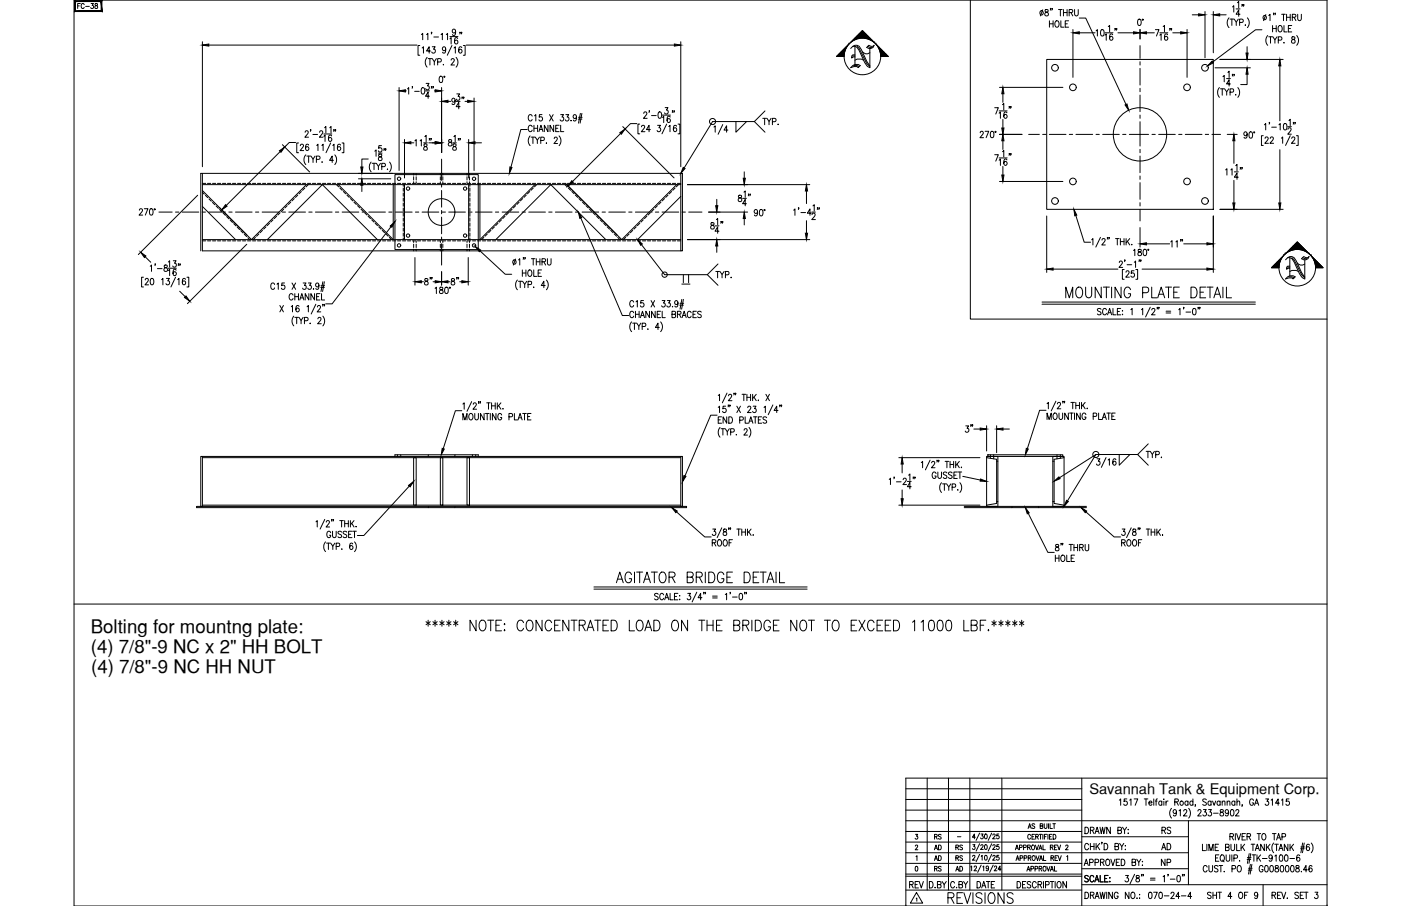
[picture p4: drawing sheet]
<svg xmlns="http://www.w3.org/2000/svg" width="432mm" height="279mm" viewBox="0 0 432 279" stroke-linecap="round" stroke-linejoin="round" font-family="sans-serif">
<defs><g id="words">
<text font-size="11.5" x="261.4" y="22.2">N</text>
<text font-size="11" x="395.5" y="87.1">N</text>
<g font-size="6.6">
<text x="189.1" y="181">AGITATOR BRIDGE DETAIL</text>
<text x="130.5" y="195.8">***** NOTE: CONCENTRATED LOAD ON THE BRIDGE NOT TO EXCEED 11000 LBF.*****</text>
<text x="291.4" y="279.8">REVISIONS</text>
</g>
<g font-size="5.7">
<text x="129.8" y="89.3">8&quot;</text>
<text x="28" y="195.3">Bolting for mountng plate:</text>
<text x="28" y="201.5">(4) 7/8&quot;-9 NC x 2&quot; HH BOLT</text>
<text x="28.1" y="207.6">(4) 7/8&quot;-9 NC HH NUT</text>
</g>
<g font-size="5.3">
<text x="359.8" y="77.3">11&quot;</text>
<text x="142.5" y="89.3" transform="rotate(-90 142.5 89.3)">8&quot;</text>
<text x="296.7" y="134.4">3&quot;</text>
<text x="279.4" y="275.2">REV</text>
<text x="353.1" y="278.3">070-24-4</text>
</g>
<g font-size="4.9">
<text x="357" y="263.2">AD</text>
<text x="357.4" y="258.2">RS</text>
<text x="357" y="268.1">NP</text>
</g>
<text font-size="4.5" x="335.7" y="244.9">Savannah Tank &amp; Equipment Corp.</text>
<g font-size="4.4">
<text x="22.9" y="3.9">FC-38</text>
<text x="287.2" y="263.2">AD</text>
<text x="287.2" y="260">RS</text>
<text x="293.9" y="263.2">RS</text>
<text x="287.2" y="269.9">RS</text>
<text x="287.2" y="266.7">AD</text>
<text x="293.9" y="269.9">AD</text>
<text x="293.9" y="266.7">RS</text>
</g>
<text font-size="2.6" x="294.2" y="259.3">-</text>
</g></defs>
<!-- layer: TEXT -->
<g fill="none" stroke="#000" stroke-width=".31">
<path d="M282.2 257.3h.6l-.3 .6a.44 .44 0 0 1 .3 .7 .44 .44 0 0 1-.7-.1M300.6 258.2h-.9l.6-1v1.5M301.9 256.9l-1.1 2.3M302.3 257.2h.7l-.4 .6a.45 .45 0 0 1 .4 .7 .45 .45 0 0 1-.8-.1M303.6 257.3a.72 .72 0 0 1 .8 .5 .72 .72 0 0 1-.5 .9l-.4-.3zM305.6 256.9l-1 2.3M306 257.6l.2-.4 .5 .3-.8 1.2h.9M307.8 257.2h-.5l-.1 .6a.46 .46 0 0 1 .7 .1 .46 .46 0 0 1-.1 .6 .46 .46 0 0 1-.7-.1M316.9 255.5l.5-1.5 .4 1.5M317.1 255h.5M317.6 257.7a.46 .46 0 0 0-.5-.4 .46 .46 0 0 0-.3 .6v.3a.46 .46 0 0 0 .3 .6 .46 .46 0 0 0 .5-.4M318.1 258h.5"/>
<path d="M318.9 257.3h-.8v1.5h.8M318.9 254.2l-.3-.2-.5 .2 .1 .4 .7 .3v.4l-.3 .2-.5-.2M319.2 258l.7-.1v-.5l-.7-.1v1.5M319.6 258l.4 .8M320.3 257.3h.8M320.6 254.7h.7v-.6l-.7-.1v1.5l.8-.1v-.5l-.3-.2M320.7 257.3v1.5M321.4 257.3v1.5M321.8 254v1.1l.4 .4 .4-.2 .1-1.3M321.9 258h.5M322.7 257.3h-.8v1.5M323 257.3v1.5"/>
<path d="M323.2 254v1.5M323.5 258h.4M323.6 254v1.5h.8M324.2 257.3h-.7v1.5h.7M324.5 254h.8M324.6 257.3a.75 .75 0 0 1 .9 .7 .75 .75 0 0 1-.9 .8zM324.9 254v1.5M334.4 255.1a1.01 1.01 0 0 1 1.1 1 1.01 1.01 0 0 1-1.1 1zM336.1 256.1l.9-.2 .1-.6-1-.2v2M336.6 256.1l.6 1M337.5 257.1l.6-2 .7 2M337.7 256.4h.8"/>
<path d="M339 255.1l.4 2 .4-2 .4 2 .4-2M339.7 259.8h-.2h.2l-.2 .5M342.2 255.1v2l-1.1-2v2M344.5 256.1l1-.2 .1-.6-1.1-.2v2l1.1-.2 .1-.5-.5-.3M345 246.8l.4-.4v1.9M346 255.1l.6 1v1M347.2 255.1l-.6 1M347.3 246.4h-.8l-.1 .8a.61 .61 0 0 1 .9 .1 .61 .61 0 0 1-.1 .8 .61 .61 0 0 1-.8-.1M347.6 257h.2zM347.7 255.8v.1zM348.2 246.8l.4-.4v1.9M349.5 246.4h1.2l-.8 1.9"/>
<path d="M352.7 246.4h1.1M353.2 246.4v1.9M354.1 247.6h.9l-.1-.5a.58 .58 0 0 0-.8 .7 .58 .58 0 0 0 .9 .3M355.6 246.4v1.9M356.1 247h.5M356.7 246.4l-.3 .1-.1 .3v1.5M358.1 247.3l-.2-.2a.58 .58 0 0 0-.8 .6 .58 .58 0 0 0 1 .4M358.1 247v1.3M358.7 246.4v.2zM358.7 247.1v1.2M359.4 247v1.3M360 247l-.4 .1-.2 .5"/>
<path d="M361.1 249.3a2.24 2.24 0 0 0 0 3M362.1 247.3l.9-.1 .1-.6-1-.2v1.9M362.6 250.3l-.1 .3a.54 .54 0 0 1-.8 .1 .54 .54 0 0 1 0-.8 .54 .54 0 0 1 .8 .1l.1 .3a.9 .9 0 0 1-.6 1.3l-.4-.2M362.6 247.3l.6 1M363.4 250l.4-.3v1.9M364.8 250.1l.2-.3 .5-.1 .3 .5-1.1 1.4h1.2M366.1 247.3l-.1-.2a.58 .58 0 0 0-.8 .6 .58 .58 0 0 0 .9 .4M366.1 247v1.3M366.4 249.3a2.31 2.31 0 0 1 0 3M367.7 247.3a.56 .56 0 0 0-.8 0 .56 .56 0 0 0 0 .8 .56 .56 0 0 0 .8 0M367.7 246.4v1.9M368.5 248.3h-.2h.2l-.2 .4"/>
<path d="M369.2 250.1l.3-.4h.4l.3 .3-1.1 1.6h1.1M370.9 249.7h.9l-.5 .7a.6 .6 0 0 1 .5 .9 .6 .6 0 0 1-1.1 0M371.8 246.7l-.4-.3-.7 .3 .2 .4 .9 .7v.3l-.4 .2-.7-.2M372.5 249.7h.9l-.5 .7a.6 .6 0 0 1 .5 1 .6 .6 0 0 1-1.1-.1M373.3 247.3a.56 .56 0 0 0-.8 0 .56 .56 0 0 0 0 .8 .56 .56 0 0 0 .8 0M373.3 247v1.3M373.7 247l.5 1.3 .5-1.3M374 250.8h1.5M376 247.3a.56 .56 0 0 0-.7 0 .56 .56 0 0 0 0 .8 .56 .56 0 0 0 .7 0M376 247v1.3M376.2 249.8v.5a.72 .72 0 0 1 .8 .4 .72 .72 0 0 1-.3 .9 .63 .63 0 0 1-.7-.6 .63 .63 0 0 1 .8-.6l.2-.3v-.3zM376.7 247.4l.4-.4 .4 .1v1.2"/>
<path d="M376.7 247v1.3M378.2 247.4l.4-.4 .4 .1 .1 1.2M378.2 247v1.3M378.6 250.3v.3a.54 .54 0 0 1-.8 .1 .54 .54 0 0 1 0-.8 .54 .54 0 0 1 .8 .1v.3a.9 .9 0 0 1-.6 1.3l-.3-.2M379.1 258l.9-.1 .1-.7-1-.1v1.9M379.4 249.8l.3-.1a1.06 1.06 0 0 1 .6 .9 1.06 1.06 0 0 1-.6 1l-.3-.1-.2-.7zM379.6 258l.6 1M380.6 247.3a.56 .56 0 0 0-.8 0 .56 .56 0 0 0 0 .8 .56 .56 0 0 0 .8 0M380.6 247v1.3M380.7 257.1v1.9M380.9 250.1l.1-.3 .5-.1 .3 .5-1 1.4h1.1M381.1 257.1l.7 1.9 .6-1.9"/>
<path d="M381.2 247.4l.4-.4 .4 .1 .1 1.2M381.2 246.4v1.9M382.8 258h.7M382.9 248.3l-.1 .4M383.9 257.1h-1.1v1.9h1.1M384.3 258l1-.1 .1-.7-1.1-.1v1.9M384.9 258l.5 1M386.3 246.8a.61 .61 0 0 0-.7-.4 .61 .61 0 0 0-.5 .7v.5a.61 .61 0 0 0 .6 .8 .61 .61 0 0 0 .6-.8h-.4M386.7 248.3l.6-1.9 .6 1.9M386.9 247.7h.8M387.5 257.1h1.1M388 257.1v1.9"/>
<path d="M389.2 257.2l.2-.1a1 1 0 0 1 .8 1 1 1 0 0 1-.8 .9 1.29 1.29 0 0 1-.2-1.8zM390.1 246.4h.9l-.5 .7a.6 .6 0 0 1 .5 .9 .6 .6 0 0 1-1.1 0M391.8 246.8l.4-.4v1.9M392.2 257.1h1.1M392.6 260a2.3 2.3 0 0 0 0 3M392.7 257.1v1.9M393.4 259l.7-1.9 .6 1.9M393.7 258.4h.8M394.3 247.7h-1.2l.8-1.3v1.9M395 246.8l.4-.4v1.9M395.1 258.1l1-.1 .1-.8-1.1-.1v1.9M397.3 246.4h-.8l-.1 .8a.61 .61 0 0 1 .9 .1 .61 .61 0 0 1-.1 .8 .61 .61 0 0 1-.9-.1"/>
<path d="M401.5 260l-.6 3M402 260l-.6 3M404.1 260a2.3 2.3 0 0 1 0 3M282.1 260.9l.3-.3 .4 .3-.7 1.2h.8M282.2 267.2h.2a.82 .82 0 0 1 .5 .7 .82 .82 0 0 1-.5 .7l-.3-.2zM282.3 264.2l.3-.3v1.5M282.4 277.1l.2-.2v1M282.5 275.2l1.9 3.3h-3.8zM288.2 273.6v.2zM288.9 272.8l1-.1v-.8l-1-.1v2l1.1-.2v-.4l-.4-.4M290.4 271.8l.6 1v1M291.7 271.8l-.7 1"/>
<path d="M294.2 272.3a.62 .62 0 0 0-.7-.5 .62 .62 0 0 0-.5 .8v.5a.62 .62 0 0 0 .5 .7 .62 .62 0 0 0 .7-.5M295.6 272.8l.9-.1 .1-.7-1-.2v2l1-.2 .1-.4-.4-.4M297 271.8l.6 1v1M298.3 271.8l-.7 1M299.2 267.3l.3-.2v1.4M299.8 264.1l.2-.3 .5 .3-.8 1.2h.8M299.8 260.5h.7l-.4 .5a.44 .44 0 0 1 .4 .7 .44 .44 0 0 1-.8 0M300.2 267.4l.3-.3 .5 .2-.8 1.2h.8M301.1 271.8a1 1 0 0 1 1.2 1 1 1 0 0 1-1.2 1zM301.9 263.5l-1.1 2.2M301.9 260.2l-1.1 2.3M302.3 260.8l.2-.3 .5 .3-.8 1.2h.9"/>
<path d="M302.4 264.1l.3-.3v1.5M302.4 266.8l-1.1 2.2M302.6 273.8l.6-2 .6 2M302.9 267.3l.3-.2v1.4M303.6 263.8a.73 .73 0 0 1 .8 .6 .73 .73 0 0 1-.5 .9l-.4-.3zM303.6 260.6a.72 .72 0 0 1 .8 .5 .72 .72 0 0 1-.5 .9l-.4-.3zM304 271.8h1.1M304.6 271.8v2M304.7 267.5a.43 .43 0 0 1-.7 .4 .43 .43 0 0 1 .1-.8h.2a.82 .82 0 0 1 .4 .7 .82 .82 0 0 1-.5 .7l-.2-.2M305.6 263.5l-1 2.2M305.6 260.2l-1 2.3M306 264.1l.1-.3h.4l.2 .4-.8 1.1h.9"/>
<path d="M306 260.8l.2-.3 .5 .3-.8 1.2h.9M306.1 266.8l-1.1 2.2M306.5 267.4l.2-.3 .5 .2-.8 1.2h.9M306.6 271.8h-1.1v2M307.8 263.8h-.5l-.1 .6a.46 .46 0 0 1 .7 0 .46 .46 0 0 1-.1 .7 .46 .46 0 0 1-.7-.1M307.8 260.5h-.5l-.1 .6a.46 .46 0 0 1 .7 0 .46 .46 0 0 1-.1 .7 .46 .46 0 0 1-.7-.1M308.5 268.1h-.9l.6-1v1.4M312.9 262.1l.5-1.5 .5 1.5M313.1 265.4l.5-1.5 .5 1.5M313.1 261.6h.6M313.3 264.9h.6M313.5 271.8a1 1 0 0 1 1.1 1 1 1 0 0 1-1.1 1z"/>
<path d="M314.2 261.4l.7-.1 .1-.6-.8-.1v1.5M314.4 264.6h.7l.1-.6-.8-.1v1.5M315.5 261.4l.7-.1 .1-.6-.8-.1v1.5M315.6 264.6h.8v-.6l-.8-.1v1.5M316.2 271.8h-1v2h1M316.5 268.6l.5-1.4 .4 1.4M316.7 268.2h.6M316.7 261.3l.7-.1 .1-.5-.8-.1v1.5M316.9 264.6l.7-.1 .1-.5-.8-.1v1.5M317.1 261.3l.5 .8M317.3 264.6l.4 .8M317.7 272.1l-.4-.3-.7 .3 .1 .5 .9 .5a.48 .48 0 0 1-.3 .7l-.7-.3"/>
<path d="M317.7 267.9h.8v-.7h-.8v1.4M318.2 260.7l.1-.1a.7 .7 0 0 1 .6 .8 .7 .7 0 0 1-.7 .6l-.3-.5zM318.3 263.9h.2a.7 .7 0 0 1 .6 .7 .7 .7 0 0 1-.8 .7l-.2-.5zM319 267.9h.7v-.7h-.7v1.4M319.1 260.6l.5 1.5 .5-1.5M319.3 263.9l.5 1.5 .5-1.5M319.4 272.3a.62 .62 0 0 0-.8-.5 .62 .62 0 0 0-.4 .8v.5a.62 .62 0 0 0 .4 .7 .62 .62 0 0 0 .8-.5M319.9 272.8l1-.1 .1-.7-1.1-.2v2M320.2 262.1l.5-1.5 .5 1.5M320.3 267.9l.7-.1v-.6h-.7v1.4M320.4 265.4l.4-1.5 .5 1.5M320.4 261.6h.6"/>
<path d="M320.5 272.8l.6 1M320.5 264.9h.7M320.7 267.9l.4 .7M321.5 260.6v1.5h.7M321.6 271.8v2M321.6 263.9v1.5h.7M321.7 267.2a.68 .68 0 0 1 .7 .7 .68 .68 0 0 1-.7 .7l-.2-.5zM322.2 272.9l1-.1v-.9l-1-.1v2M322.6 267.2l.5 1.4 .5-1.4M323.7 271.8h1.1M323.7 268.6l.5-1.4 .5 1.4M323.7 261.3l.7-.1 .1-.5-.8-.1v1.5"/>
<path d="M323.9 264.6l.7-.1v-.6h-.7v1.5M323.9 268.2h.6M324.1 261.3l.5 .8M324.3 271.8v2M324.3 264.6l.4 .8M325 267.2v1.4h.7M325 261.3h.5M325.2 264.6h.4M325.2 271.8v2M325.8 260.6h-.8v1.5h.8M325.9 263.9h-.7v1.5h.7M325.9 260.6l.5 1.5 .5-1.5"/>
<path d="M326.1 271.9l.1-.1a1.01 1.01 0 0 1 .9 1 1.01 1.01 0 0 1-.9 1 1.27 1.27 0 0 1-.1-1.9zM326.1 263.9l.5 1.5 .5-1.5M328.5 260.9l.2-.3 .5 .3-.8 1.2h.8M328.7 271.8v2l-1.1-2v2M328.8 264.2l.3-.3v1.5M334.2 266.9l.6-1.9 .6 1.9M334.4 275.1a1 1 0 0 1 1.1 1 1 1 0 0 1-1.1 1zM334.4 266.3h.8M335.4 270.3l-.4-.3-.7 .3 .2 .4 .9 .7v.3l-.4 .3-.7-.3M335.5 260.6a.62 .62 0 0 0-.7-.5 .62 .62 0 0 0-.5 .8v.4a.62 .62 0 0 0 .5 .8 .62 .62 0 0 0 .7-.5M335.8 266l1-.1 .1-.7-1.1-.2v1.9M336.1 276.1l.9-.1 .1-.7-1-.2v2"/>
<path d="M336.1 260.1v2M336.1 261h1.1M336.6 276.1l.6 1M337.1 270.5a.61 .61 0 0 0-.7-.5 .61 .61 0 0 0-.5 .7v.5a.61 .61 0 0 0 .5 .8 .61 .61 0 0 0 .7-.5M337.2 260.1v2M337.4 272l.7-2 .6 2M337.5 277.1l.6-2 .7 2M337.5 266l1-.1v-.7l-1-.2v1.9M337.7 271.3h.8M337.7 276.5h.8M337.8 260.1v2M338.2 260.9l.7 1.2"/>
<path d="M338.9 260.1l-1.1 1.3M339 275.1l.4 2 .4-2 .4 2 .4-2M339.1 270v2h1M339.2 265.9l.9-.1v-.7l-.9-.1v1.9M339.7 265.9l.6 1M340.3 260.1a1 1 0 0 1 1.1 1 1 1 0 0 1-1.1 1zM340.5 270.9h.6M341.1 265.1l.1-.1a1 1 0 0 1 .9 .9 1 1 0 0 1-.9 1 1.26 1.26 0 0 1-.1-1.8zM341.1 275.1v2M341.5 270h-1v2h1M342 271.9h.1zM342.1 270.6v.2z"/>
<path d="M342.4 265l.6 1.9 .6-1.9M342.9 275.1v2l-1.2-2v2M343.6 261l1-.1v-.7l-1-.1v2l1.1-.2 .1-.5-.4-.4M344 265.9h.7M344.6 275.6a.62 .62 0 0 0-.7-.5 .62 .62 0 0 0-.5 .8v.5a.62 .62 0 0 0 .6 .7 .62 .62 0 0 0 .6-.7h-.4M345.1 265h-1.1v1.9h1.1M345.1 260.1l.6 .9v1.1M345.6 265a1 1 0 0 1 1.1 .9 1 1 0 0 1-1.1 1zM346.4 260.1l-.7 .9M346.8 260.8v.1zM346.8 261.9v.2zM346.9 270h.9l-.5 .7a.6 .6 0 0 1 .5 1 .6 .6 0 0 1-1.1-.1"/>
<path d="M348 275.1v2l-1.2-2v2M348.8 275.2l.2-.1a1 1 0 0 1 .8 1 1 1 0 0 1-.8 1 1.29 1.29 0 0 1-.2-1.9zM348.9 265.9l1-.1v-.7l-1-.1v1.9l1-.1 .1-.5-.4-.4M349.7 269.6l-1.4 3M350.2 270.1v.5a.73 .73 0 0 1 .9 .5 .73 .73 0 0 1-.3 .9 .64 .64 0 0 1-.8-.7 .64 .64 0 0 1 .9-.6l.2-.2-.1-.4zM350.4 277h.1zM350.4 265l.6 .9v1M351.2 275.8h.1M351.2 276.9h.1M351.6 265l-.6 .9M351.9 269.7h-.1h.1l-.1 .5M352 266.8h.2z"/>
<path d="M352.1 265.6v.2zM352.4 269.7l-.1 .5M354.6 270.8h1.4M354.6 271.4h1.4M358.5 270.4l.4-.4v2M360.1 269.7l-.2 .5M360.7 271.1h1.4M362.9 270.1l.3-.1a1.09 1.09 0 0 1 .6 1 1.09 1.09 0 0 1-.6 1 1.43 1.43 0 0 1-.3-1.9zM364.5 269.7l-.1 .5M365 269.7h-.2h.2l-.2 .5M370.6 260.4v1.9h1M372 260.4v1.9"/>
<path d="M372 267.4a.62 .62 0 0 0-.7-.5 .62 .62 0 0 0-.5 .8v.4a.62 .62 0 0 0 .5 .8 .62 .62 0 0 0 .7-.5M372.6 266.9v1.4l.5 .6 .5-.3 .1-1.7M372.6 262.3v-1.9l.6 1.9 .7-1.9v1.9M373.3 275.4l-.4-.3-.7 .3 .1 .5 .9 .5-.1 .6-.5 .1-.4-.3M373.8 275.1v2M373.8 276.1h1.1M374.5 261.3h.7M374.6 264.6h.7M374.9 275.1v2M375.3 275.1h1.2M375.4 267.2l-.4-.3-.7 .3 .1 .5 .9 .4-.1 .7-.5 .1-.4-.3M375.6 260.4h-1.1v1.9h1.1"/>
<path d="M375.7 263.6h-1.1v2h1.1M375.7 266.9h1.1M375.9 275.1v2M376.3 266.9v2M376.4 263.7l.2-.1a1 1 0 0 1 .8 1 1 1 0 0 1-.8 1 1.24 1.24 0 0 1-.2-1.9zM376.8 265.2l.5 .6M377.3 268.7v.2zM377.7 261.3l1-.1 .1-.7-1.1-.1v1.9l1.1-.2v-.6l-.4-.2M377.9 263.6v1.4l.5 .6 .5-.3 .1-1.7M379.4 260.4v1.3l.5 .6 .5-.3 .1-1.6M379.7 276.5h-1.2l.8-1.4v2M379.7 263.6v2"/>
<path d="M379.7 267.9h1v-.8l-1-.2v2M380.3 264.7l1-.1v-.8l-1-.2v2M381.1 260.4v1.9h1M381.6 267l.2-.1a1.01 1.01 0 0 1 .8 1 1.01 1.01 0 0 1-.8 1 1.27 1.27 0 0 1-.2-1.9zM382.1 265.4v.2zM382.1 275.2l.1-.1a1 1 0 0 1 .8 1 1 1 0 0 1-.8 1 1.27 1.27 0 0 1-.1-1.9zM382.5 260.4v1.9M382.9 261.2l.7 1.1M383.6 276.1h.6M383.6 260.4l-1.1 1.3M384.4 265h1.1M384.5 264.5h1.1"/>
<path d="M384.6 275.1h-1v2M384.7 268.3h1.1M384.8 267.8h1.1M385 263.2l-.5 3.1M385.4 266.6l-.6 3M385.5 263.2l-.6 3.1M385.6 260.4h1.1M385.8 266.6l-.5 3M385.9 263.6h1.1M386.2 260.4v1.9M386.5 263.6v2M386.9 262.3l.6-1.9 .7 1.9"/>
<path d="M387.1 261.7h.8M387.4 263.6v2M387.6 275.8a.53 .53 0 0 1-.7 .4 .53 .53 0 0 1-.2-.8 .53 .53 0 0 1 .9 0v.4a.95 .95 0 0 1-.6 1.3l-.3-.3M387.8 264.5l.7 1.1M388.5 263.6l-1.1 1.3M389.1 264.8h1.4M389.3 267.4a.61 .61 0 0 0-.8-.5 .61 .61 0 0 0-.4 .8v.4a.61 .61 0 0 0 .6 .8 .61 .61 0 0 0 .6-.8h-.4M389.7 260.4v1.9l-1.1-1.9v1.9M390 267l.2-.1a1.09 1.09 0 0 1 .7 1 1.09 1.09 0 0 1-.7 1l-.2-.1-.2-.7zM390.3 260.4v1.9M390.7 261.2l.7 1.1M391.4 260.4l-1.1 1.3"/>
<path d="M391.6 267l.2-.1a1.09 1.09 0 0 1 .7 1 1.09 1.09 0 0 1-.7 1l-.4-.4v-.4zM392 276.1l1-.1 .1-.7-1.1-.2v2M392.1 264.3l-.1 .3a.55 .55 0 0 1-.8 0 .55 .55 0 0 1 0-.8 .55 .55 0 0 1 .8 .1l.1 .4a.9 .9 0 0 1-.6 1.3l-.3-.3M392.6 276.1l.6 1M392.9 260.4h1.1M392.9 264l.4-.4v2M393.1 267v.6a.73 .73 0 0 1 .9 .4 .73 .73 0 0 1-.3 .9 .64 .64 0 0 1-.8-.7 .64 .64 0 0 1 .9-.5l.2-.3-.1-.4zM393.4 260.4v1.9M393.7 276.1h.7M394.1 262.3l.7-1.9 .6 1.9M394.4 261.7h.8M394.5 263.7l.3-.1a1.07 1.07 0 0 1 .6 1 1.07 1.07 0 0 1-.6 1 1.38 1.38 0 0 1-.3-1.9z"/>
<path d="M394.8 275.1h-1.1v2h1.1M394.8 267l.2-.1a1.09 1.09 0 0 1 .7 1 1.09 1.09 0 0 1-.7 1l-.4-.4-.1-.4zM395 275.1l.6 2 .7-2M396.1 263.7l.2-.1a1.07 1.07 0 0 1 .7 1 1.07 1.07 0 0 1-.7 1 1.41 1.41 0 0 1-.2-1.9zM396.4 267l.2-.1a1.08 1.08 0 0 1 .7 1 1.08 1.08 0 0 1-.7 1l-.4-.8zM396.7 276.9v.2zM396.9 260.4v1.9l-1.1-1.9v1.9M397.6 264.8h1.4M397.6 260.4v1.9M398 267l.2-.1a1.09 1.09 0 0 1 .7 1 1.09 1.09 0 0 1-.7 1l-.4-.4-.1-.4zM398 261.2l.7 1.1M398.7 260.4l-1.1 1.3"/>
<path d="M399.5 267v.6a.73 .73 0 0 1 .9 .4 .73 .73 0 0 1-.3 .9 .64 .64 0 0 1-.8-.7 .64 .64 0 0 1 .8-.5l.3-.3-.1-.4zM400.2 275.4l-.4-.3-.6 .1v.6l.8 .5 .2 .5-.4 .3-.7-.3M400.6 263.9l-.3-.3a1.11 1.11 0 0 0-.1 2 .55 .55 0 0 0 .5-.5 .55 .55 0 0 0-.5-.6 .55 .55 0 0 0-.6 .4M400.7 276.1h.7M400.9 261.7h1.1M400.9 261.2h1.2M401.1 268.7h.1M401.8 275.1h-1.1v2h1.1M402 275.1h1.1M402.6 275.1v2M402.9 268.2h-1.2l.8-1.3v2M403.6 260.6l-.4-.2a1.1 1.1 0 0 0-.6 .9 1.1 1.1 0 0 0 .6 1 .58 .58 0 0 0 .4-.7 .58 .58 0 0 0-.7-.4l-.3 .5"/>
<path d="M404.4 267.2l-.3-.3a1.12 1.12 0 0 0-.1 2 .58 .58 0 0 0 .5-.8 .58 .58 0 0 0-1-.2l-.1 .3M405.3 275.1h.9l-.5 .8a.6 .6 0 0 1 .5 .9 .6 .6 0 0 1-1.1-.1"/>
<circle cx="364.2" cy="247.6" r=".62"/>
</g>
<!-- layer: 0 -->
<g fill="none" stroke="#000" stroke-width=".31">
<path d="M22.8 0h386.2v279.4h-386.2zM299.1 0v98.4h109.9M22.8 186.3h386.2M285.8 240v34.5M292.3 240v34.5M298.9 240v34.5M308.8 240v34.5M333.4 240v39.4M409 240h-129.8v39.4M279.2 243.2h54.2M279.2 246.5h54.2M279.2 249.8h54.2"/>
<path d="M279.2 256.4h54.2M279.2 259.7h54.2M279.2 253.1h129.8M333.4 258h32.9M366.3 253.1v19.7M279.2 266.3h54.2M279.2 263h87.1M279.2 270.2h54.2M279.2 269.6h54.2M279.2 274.5h54.2M333.4 272.8h75.6M333.4 267.9h32.9"/>
<path d="M389.3 272.8v6.6"/>
</g>
<!-- layer: SHOP TAG -->
<path d="M279.2 279.4h.1M409 279.4h.1" fill="none" stroke="#000" stroke-width=".31"/>
<!-- layer: DIM -->
<g fill="#000" stroke="#000" stroke-width=".31">
<path d="M62.4 13.9l1.9-.3v.6zM207.9 13.6l1.9 .3-1.9 .3zM330.7 10.1l2-.3v.7zM349.4 9.8l2 .3-2 .4zM351.4 10.1l1.9-.3v.7zM363.9 9.8l2 .3-2 .4zM369.4 4.3l2 .3-2 .3zM373.6 18.8l.4 .6-1.8 .9zM374 4.6l1.9-.3v.6zM384 16.4h.7l-.3 1.9zM123 28l2-.3v.7zM134.1 27.7l2 .3-2 .4z"/>
<path d="M136.1 31.3l2-.4v.7zM144.1 30.9l2 .4-2 .3zM309.1 26.9l.3 2h-.6zM308.8 39.5h.6l-.3 1.9zM346.8 32.4l.5-.3 .6 1.9zM384.4 20.9l.3 2h-.7zM394.5 18.3l.3 2h-.7zM86.1 46.5l1.7-1.2-1.2 1.7zM111.5 55.1l.4 2h-.7zM111.2 51.5h.7l-.4 2zM124.7 44l1.9-.3v.7zM134.1 43.7l2 .3-2 .4z"/>
<path d="M144.4 44l2-.3v.7zM157.2 51.5l.6 .1-.8 1.9zM176.2 55.7l.5 .5-1.6 1.2zM191 40.9l1.7-1.1-1.2 1.6zM210.6 51.6l.5 .4-1.3 1.5zM229.1 55h.6l-.3 1.9zM248.6 56.9l.3 2h-.7zM309.1 41.4l.3 2h-.6zM308.8 54h.6l-.3 2zM380.3 41.4l.3 2h-.6zM43.3 77.8l1.7 1.2-.5 .4zM69.5 63.1l.5 .5-1.7 1.1z"/>
<path d="M120.3 69.7l1.4-1.4-.9 1.8zM146.5 76l1.7 1.1-.5 .5zM178.2 65.4l1.1 1.7-.6 .3zM196.5 73.9l1.5 1.3-.5 .4zM220.6 63.4h.6l-.3 2zM220.9 73.9l.3 2h-.6zM229.4 65.4l.3 2h-.6zM248.2 71.9h.7l-.3 2zM331 64.6l.9 1.7-.6 .2zM351.4 75.2l1.9-.3v.6zM372 74.9l2 .3-2 .3zM380 62.6h.6l-.3 2z"/>
<path d="M394.1 62.6h.7l-.3 2zM56.9 91.7l.4-.4 1.2 1.6zM136.1 86.9l2-.3v.6zM322.6 83l2-.3v.6zM372 82.7l2 .3-2 .3zM136.3 138.3l.6 .2-.9 1.8zM302.1 132l2 .3-2 .4zM307.2 132.3l1.9-.3v.7zM316.3 138.3l.6 .2-.9 1.8zM125.9 149.7l1.6-1.2-1.1 1.6zM207.1 156.5l1.6 1.1-.4 .5zM210.8 146.6l.6 .3-1.1 1.7z"/>
<path d="M277.7 153.8h.7l-.4 2zM278 141.1l.4 2h-.7zM302.2 147.7l1.9 .8-2-.1zM316 156.5l1.2 1.7-.6 .3zM324.9 148.4l1.5-1.3 .3 .5zM328.7 154.3l.6 .3-1.3 1.6zM333.2 156.5l1.7 1.1-.4 .5z"/>
</g>
<g fill="none" stroke="#000" stroke-width=".31">
<path d="M62.4 12.9v38.5M64.3 13.9h64.2M129.4 14h-.6v3h.6M129.9 10.7l.4-.4v2M130.1 14.8l.4-.4v2M131.5 10.7l.4-.4v2M131.6 17.7a2.24 2.24 0 0 0 0 3M132 18.1h1.1M132.5 18.1v1.9M132.7 15.7h-1.2l.8-1.3v2M133.1 10h-.2h.2l-.2 .5M133.2 14.4h.9l-.5 .8a.6 .6 0 0 1 .5 .9 .6 .6 0 0 1-1-.1"/>
<path d="M133.2 18.1l.7 .9v1M133.7 11.4h1.4M134.5 18.1l-.6 .9M134.9 19.1l1-.1v-.8l-1-.1v1.9M135.9 10.7l.4-.4v2M136.7 19.9v.1zM137.4 15.1l-.3 .4a.55 .55 0 0 1-.7-.1 .55 .55 0 0 1 .1-.8 .55 .55 0 0 1 .8 .1l.1 .4a.93 .93 0 0 1-.7 1.3l-.3-.3M137.5 10.7l.4-.4v2M138.7 12l.3-.4v2M138.7 11.3h2.4M139 18.5l.4-.4h.3l.3 .4-1 1.5h1.1M139.3 14l-1.4 3"/>
<path d="M139.9 14.8l.4-.4v2M140.4 9.6a.53 .53 0 0 1-.7 .4 .53 .53 0 0 1-.2-.8 .53 .53 0 0 1 .8 0l.1 .4a.94 .94 0 0 1-.6 1.3l-.4-.2M140.6 17.7a2.24 2.24 0 0 1 0 3M141.1 11.9l-.4-.3a1.09 1.09 0 0 0-.6 1 1.09 1.09 0 0 0 .6 1 .56 .56 0 0 0 .5-.6 .56 .56 0 0 0-.5-.6 .56 .56 0 0 0-.6 .5M141.8 10l-.1 .5M142.3 10l-.1 .5M142.3 14.7l-.3-.3a1.11 1.11 0 0 0-.1 2 .55 .55 0 0 0 .6-.5 .55 .55 0 0 0-.5-.6 .55 .55 0 0 0-.6 .4M142.8 14h.6v3h-.6M143.7 13.9h64.2M209.8 12.9v38.5M321.4 3l-.7 1.9M322.2 3v.6a.72 .72 0 0 1 .8 .4 .72 .72 0 0 1-.3 .9 .64 .64 0 0 1-.7-.7 .64 .64 0 0 1 .8-.5l.2-.3v-.4z"/>
<path d="M323.4 6.4v2M323.4 7.3h1.2M323.9 2.6l-.2 .5M324.3 2.6h-.1h.1l-.1 .5M324.6 6.4v2M325.4 6.5l.2-.1a1 1 0 0 1 .8 1 1 1 0 0 1-.8 1 1.26 1.26 0 0 1-.2-1.9zM326.2 2.9h1.2M326.8 2.9v2M327 6.4v2h.9M327.8 2.9v2M327.8 3.9h1.1M328.3 7.3h.7"/>
<path d="M328.9 2.9v2M329.4 6.4h-1.1v2h1.1M329.5 3.9l1-.1 .1-.7-1.1-.2v2M330.1 3.9l.5 1M330.7 9.1v14.8M331.2 2.9v1.4l.5 .6 .5-.3 .1-1.7M332.6 5.6h2l12.4 26.6M332.7 10.1h4.8M337.8 9.5l.4-.4v2M339.4 9.2h.7l.1 .3v1.2l-.4 .4-.5-.4zM340.6 10.8l.4-.3v1.9M340.6 10.1h2.4"/>
<path d="M341.6 8.2l.4-.4v2M342.9 10.7l-.4-.2a1.14 1.14 0 0 0 0 1.9 .57 .57 0 0 0 .5-.8 .57 .57 0 0 0-.9-.1l-.1 .3M343.7 8.9h-.1h.1l-.1 .4M344.2 8.9l-.1 .4M344.6 10.1h4.8M350.8 6l.3-.1a1.07 1.07 0 0 1 .6 1 1.07 1.07 0 0 1-.6 1l-.3-.1-.2-.8zM351.4 9.1v2.9M353.3 10.1h2.5M356.1 9.1h1.1l-.8 2M357.5 10.8l.4-.3v1.9M357.5 10.1h2.4M358.5 8.2l.4-.4v2"/>
<path d="M359.9 10.7l-.5-.2a1.14 1.14 0 0 0 .1 1.9 .57 .57 0 0 0 .4-.8 .57 .57 0 0 0-.9-.1l-.1 .3M360.7 8.9h-.2h.2l-.2 .4M361.1 8.9l-.1 .4M361.5 10.1h2.4M365.9 9.1v14.8M367.5 4.6h1.9M371.4 3.6v14.2M374 3.6v12.7M375.9 4.6h2M376 18.3h19.5M378.8 5.5a2.24 2.24 0 0 0 0 3M379.1 5.9h1.1"/>
<path d="M379.7 5.9v2M379.9 2.1l.4-.3v1.9M380.4 5.9l.6 .9v1.1M381 2.8h1.2M381.4 .8l.4-.4v2M381.7 5.9l-.7 .9M382.1 6.9l.9-.1 .1-.7-1-.2v2M382.2 4.4h-1.2l.8-1.3v1.9M382.9 1.5h-.2h.2l-.2 .4M383.4 1.5l-.2 .4M383.8 7.7v.2zM384.4 14.4v2"/>
<path d="M384.5 5.5a2.24 2.24 0 0 1 0 3M388.9 9.2h-1.9l-13.2 9.9M390.1 4.5l-.7 1.9M390.7 11a2.24 2.24 0 0 0 0 3M391 4.8l.4-.4v2M391 11.3h1.2M391.6 11.3v2M392.2 7.9v1.9M392.2 8.8h1.1M392.3 11.3l.6 1v1M392.6 4.1l-.1 .5M393.1 4.1h-.2h.2l-.2 .5"/>
<path d="M393.3 7.9v1.9M393.6 11.3l-.7 1M394 12.4l.9-.1v-.9l-.9-.1v2M394.2 8l.2-.1a1 1 0 0 1 .8 1 1 1 0 0 1-.8 .9 1.29 1.29 0 0 1-.2-1.8zM395 4.4h1.1M395.6 4.4v2M395.7 7.9v1.9h1M395.7 13.1v.2zM396.5 4.4v2M396.5 5.3h1.2M397.1 8.8h.6M397.7 4.4v2"/>
<path d="M398.1 7.9h-1v1.9h1M398.2 11.4v.6a.72 .72 0 0 1 .9 .4 .72 .72 0 0 1-.3 .9 .64 .64 0 0 1-.8-.6 .64 .64 0 0 1 .8-.6l.3-.3-.1-.4zM398.3 5.3l.9-.1 .1-.6-1-.2v2M398.8 5.3l.6 1.1M399.6 11a2.24 2.24 0 0 1 0 3M400 4.4v1.4l.5 .6 .5-.3 .1-1.7M100 39.4l.4-.4v2M101.6 39.4l.4-.4v2M123 27v25.6M125 28h.2M125.6 27.4l.4-.4v2M127.1 26.8l-.1 .4"/>
<path d="M127.8 28.2h1.4M130 27.1l.3-.1a1.08 1.08 0 0 1 .6 1 1.08 1.08 0 0 1-.6 1l-.5-.8zM131.1 28h1.3M131.3 25.7h.9l-.5 .8a.6 .6 0 0 1 .5 .9 .6 .6 0 0 1-1-.1M132.4 29.7h-1.3l.9-1.3v1.9M133.1 26.8l-.2 .4M133.5 26.8l-.1 .4M133.9 28h.2M135.6 23.6l.2-.1a1.07 1.07 0 0 1 .7 1 1.07 1.07 0 0 1-.7 1 1.35 1.35 0 0 1-.2-1.9zM136.1 27v20M138.1 31.3h.8M140.3 30.9l-.3 .5a.55 .55 0 0 1-.7-.2 .55 .55 0 0 1 .1-.7 .55 .55 0 0 1 .8 .1l.1 .3a.93 .93 0 0 1-.7 1.3l-.3-.2"/>
<path d="M140.6 31.3h1.2M140.8 29h.9l-.5 .7a.6 .6 0 0 1 .5 .9 .6 .6 0 0 1-1.1 0M141.8 32.9h-1.2l.8-1.3v2M142.5 30l-.2 .5M143 30l-.2 .5M143.3 31.3h.8M146.1 30.2v22.4M162.5 39.9h-2l-3 11.7M164 35.8a.62 .62 0 0 0-.7-.4 .62 .62 0 0 0-.5 .7v.5a.62 .62 0 0 0 .5 .7 .62 .62 0 0 0 .7-.4M164 39.1a.62 .62 0 0 0-.7-.5 .62 .62 0 0 0-.5 .8v.5a.62 .62 0 0 0 .5 .7 .62 .62 0 0 0 .7-.5M164.6 38.6v2M164.6 39.6h1.1"/>
<path d="M164.7 35.7l.4-.4v2M165.7 38.6v2M166.3 39.9h.8M167 35.3h-.7l-.1 .9a.62 .62 0 0 1 .9 0 .62 .62 0 0 1-.1 .9 .62 .62 0 0 1-.9-.2M168.9 38.6v2l-1.1-2v2M169.4 35.3l1.1 2M170.5 35.3l-1.1 2M170.6 38.6v2l-1.1-2v2M171.3 39.6h.6M172.3 38.6h-1v2h1M172.8 35.3h.9l-.5 .8a.6 .6 0 0 1 .5 .9 .6 .6 0 0 1-1.1-.1M172.8 38.6v2h1"/>
<path d="M174.4 35.3h.9l-.5 .8a.6 .6 0 0 1 .5 .9 .6 .6 0 0 1-1.1-.1M176 37.1v.2zM177.7 36a.53 .53 0 0 1-.8 .4 .53 .53 0 0 1-.1-.8 .53 .53 0 0 1 .8 0l.1 .4a.95 .95 0 0 1-.7 1.3l-.3-.3M178.2 36.7h1.1M178.3 36.2h1.1M178.9 35l-.6 3M179.3 35l-.5 3M191.9 39.1l15.9 15.8M196.3 38.1h-2l-1.6 1.7M197.2 38.3h-.6v3h.6M197.7 39.1l.4-.4h.3l.3 .3-1 1.6h1.1M198.4 35l.3-.5h.4l.3 .4-1.1 1.6h1.2"/>
<path d="M200.2 34.2h-.2h.2l-.2 .5M200.4 40h-1.2l.8-1.3v1.9M200.8 35.6h1.4M202.7 38.7h.9l-.5 .7a.6 .6 0 0 1 .5 .9 .6 .6 0 0 1-1.1-.1M203 34.6l.3-.1a1.09 1.09 0 0 1 .6 1 1.09 1.09 0 0 1-.6 1l-.3-.1-.2-.8zM204.2 36.2l.4-.4v2M204.2 35.5h2.4M205 33.2h.9l-.5 .8a.6 .6 0 0 1 .5 .9 .6 .6 0 0 1-1.1-.1M205.5 38.3l-1.5 3M206.1 39l.4-.3v1.9M206.5 36.1l-.3-.3a1.12 1.12 0 0 0-.1 2 .58 .58 0 0 0 .5-.8 .58 .58 0 0 0-.9-.1l-.1 .2M207.3 34.2h-.1h.1l-.1 .5"/>
<path d="M207.8 34.2h-.1h.1l-.1 .5M208.5 38.9l-.3-.2a1.09 1.09 0 0 0-.7 .9 1.09 1.09 0 0 0 .6 1 .57 .57 0 0 0 .6-.5 .57 .57 0 0 0-.5-.6 .57 .57 0 0 0-.7 .5M209 38.3h.6v3h-.6M220 39.2l.4-.4v2M222.8 38.4l-1.5 3M226.8 37.5v3.3l3.3-3.3M232.5 37.5h-12.9l-8.7 14.3M235.1 36.5h1.1M235.7 36.5v2M235.8 34.2l-3.3 3.3 3.3 3.3M236.4 36.5l.6 .9v1.1M237.7 36.5l-.7 .9"/>
<path d="M238.1 37.5l.9-.1 .1-.7-1-.2v2M239.7 38.4h.2zM306.6 33.2h1.1l-.8 2M307.9 34.9l.4-.4v2M307.9 34.2h2.5M308.1 26.9h19.5M309 32.3l.4-.4v2M309.1 28.9v2.7M309.1 36.8v2.7M310.3 34.8l-.3-.3a1.1 1.1 0 0 0-.6 1 1.1 1.1 0 0 0 .5 1 .55 .55 0 0 0 .6-.5 .55 .55 0 0 0-.5-.6 .55 .55 0 0 0-.6 .4M311.1 32.9l-.1 .5M311.6 32.9h-.2h.2l-.2 .5"/>
<path d="M374.5 20.9h10.9M375.8 27a2.3 2.3 0 0 0 0 3M376.2 27.4h1.1M376.7 27.4v2M376.9 23.6l.4-.3v1.9M377.4 27.4l.7 .9v1.1M378 24.2h1.2M378.4 22.3l.4-.4v2M378.7 27.4l-.6 .9M379.1 28.4l1-.1v-.8l-1-.1v2M379.2 25.9h-1.2l.8-1.3v1.9M379.9 23l-.1 .5"/>
<path d="M380.4 23h-.1h.1l-.1 .5M380.9 29.2v.2zM381.5 27a2.3 2.3 0 0 1 0 3M384.4 22.9v3.2h-2M389.7 38.5l.4-.4v2M391.3 37.8h-.2h.2l-.2 .5M391.9 39.2h1.5M394.2 38.5l.4-.4v2M394.5 20.3v17M395.8 38.2h.6l.2 .3v1.2l-.4 .4-.6-.4zM396.9 39.1h1.1M397 39.9l.3-.5 .5 .1 .1 .3-1 1.6h1.1"/>
<path d="M397.3 37.2l.4-.4v2M398.7 37.8l-.1 .5M399.2 37.8l-.1 .5M86.4 46.7l-16.7 16.7M87 44.6l8.4 8.4M91.1 43.9h-1.9l-1.4 1.4M92 44.1h-.5v3h.5M92.6 44.9l.3-.4 .5 .1 .1 .2-1 1.6h1.1M94 40.8l.4-.5h.3l.3 .4-.2 .7-.8 .9h1.1M94.3 47.8a2.24 2.24 0 0 0 0 3M94.6 48.1h1.1M95.1 44.7l-.5-.2a1.14 1.14 0 0 0 .1 1.9 .58 .58 0 0 0 .5-.8 .58 .58 0 0 0-.9-.1l-.1 .3"/>
<path d="M95.1 48.1v2M95.8 40l-.1 .5M95.8 48.1l.7 1v1M96.4 41.5h1.5M97.1 48.1l-.6 1M97.5 49.1h1l.1-.3-.1-.6-1-.1v2M97.6 44.8l.4-.3v1.9M98.5 40.8l.3-.5h.3l.4 .4-1.1 1.6h1.1M99.2 44.8l.4-.3v1.9M99.2 50h.2zM99.8 42l.4-.3v1.9M99.8 41.3h2.5"/>
<path d="M101.9 44.1l-1.4 3M102.2 41.9l-.5-.2a1.14 1.14 0 0 0 .1 1.9 .58 .58 0 0 0 .5-.8 .58 .58 0 0 0-1-.1l-.1 .3M102.6 44.8l.4-.3v1.9M102.8 49.4h-1.2l.8-1.3v2M103 40l-.2 .5M103.2 47.8a2.3 2.3 0 0 1 0 3M103.5 40l-.2 .5M104.9 44.7l-.4-.2a1.14 1.14 0 0 0 0 1.9 .58 .58 0 0 0 .5-.8 .58 .58 0 0 0-.9-.1l-.1 .3M105.4 44.1h.6v3h-.6M110.5 55.1h9.9M110.5 53.5h10.5M111.5 57.1v2"/>
<path d="M113.5 49h-2v2.5M114.4 50a2.31 2.31 0 0 0 0 3M114.7 50.4h1.1M115.3 50.4v1.9M115.5 46.6l.4-.4v2M116 50.4l.6 .9v1M116.6 47.2h1.2M116.8 47.6v.6a.72 .72 0 0 1 .8 .4 .72 .72 0 0 1-.3 .9 .63 .63 0 0 1-.7-.6 .63 .63 0 0 1 .8-.6l.3-.3-.1-.4zM117.3 50.4l-.7 .9M117.6 44.9h-.8l-.1 .9a.62 .62 0 0 1 .9 0 .62 .62 0 0 1-.1 .9 .62 .62 0 0 1-.9-.2M117.7 51.4l.9-.1 .1-.8-1-.1v1.9M118.4 46l-.1 .4"/>
<path d="M118.9 46l-.1 .4M119.4 52.1v.2zM120.1 50a2.31 2.31 0 0 1 0 3M124.7 43v11.9M126.6 44h1M127.9 43.4l.4-.3v1.9M129.5 43.4l.4-.3v1.9M130.6 44h1.1M130.7 44.5v.5a.72 .72 0 0 1 .9 .4 .72 .72 0 0 1-.3 .9 .63 .63 0 0 1-.8-.6 .63 .63 0 0 1 .9-.6l.2-.6zM130.9 42.1l.4-.4v2M132.2 44h1.9M132.4 42.8l-.1 .4"/>
<path d="M132.9 42.8h-.2h.2l-.2 .4M138.3 43.2v.5a.72 .72 0 0 1 .9 .4 .72 .72 0 0 1-.3 .9 .63 .63 0 0 1-.8-.6 .63 .63 0 0 1 .9-.6l.2-.3-.1-.3zM139.5 44h1.2M139.7 44.5v.5a.72 .72 0 0 1 .8 .4 .72 .72 0 0 1-.2 .9 .63 .63 0 0 1-.8-.6 .63 .63 0 0 1 .8-.6l.2-.6zM139.9 42.1l.4-.4v2M141.4 42.8h-.2h.2l-.2 .4M141.9 42.8h-.2h.2l-.2 .4M144.4 43v11.9M146.4 44h2M163.4 41.9a2.24 2.24 0 0 0 0 3M163.7 42.3h1.1M164.3 42.3v2"/>
<path d="M165 42.3l.6 .9v1.1M166.1 40.6l.6-2 .7 2M166.3 42.3l-.7 .9M166.7 43.3l.9-.1v-.8l-.9-.1v2M168.4 44.1v.2zM170.8 42.8l.3-.5 .5 .1 .2 .3-.3 .6-.8 1h1.2M172.3 41.9a2.24 2.24 0 0 1 0 3M174.3 56.6l15.9 15.8M191.3 41.2l-14.8 14.8M211.9 56.9h37.7M224.3 40.1h-1.1l.7-1.3v2M229.3 59.2l.4-.3v2"/>
<path d="M229.4 53v2M230.8 59.9l-.2 .5M231.3 59.9h-.2h.2l-.2 .5M248.6 58.9v3.9M302.1 41l.2-.4 .4-.1 .4 .6-1.1 1.4h1.1M303.6 40.5h1.1l-.8 2M305.5 40.6l.2-.1a1.07 1.07 0 0 1 .6 1 1.07 1.07 0 0 1-.6 1 1.4 1.4 0 0 1-.2-1.9zM306.6 47.7h1.1l-.8 2M307.9 49.4l.4-.4v2M307.9 48.7h2.5M308.1 41.4h6.9M308.1 56h19.5"/>
<path d="M309 46.8l.4-.4v2M309.1 43.4v2.7M309.1 51.3v2.7M310.3 49.3l-.3-.3a1.11 1.11 0 0 0-.6 1 1.11 1.11 0 0 0 .5 1 .58 .58 0 0 0 .5-.8 .58 .58 0 0 0-.9-.1l-.1 .3M311.1 47.4l-.1 .5M311.6 47.4h-.2h.2l-.2 .5M377.7 52.4l.4-.4v2M378.2 41.4h3.1M379.3 52.4l.4-.4v2M380.3 43.4v7M380.3 55.6v7M380.4 53h1.3"/>
<path d="M380.9 51.1l.4-.4v2M381.7 54.7h-1.3l.9-1.4v2M382.4 51.7h-.2h.2l-.2 .5M382.8 51.7l-.1 .5M384.4 41.3l-.2 .5a.54 .54 0 0 1-.8-.2 .54 .54 0 0 1 .2-.7 .54 .54 0 0 1 .7 0l.1 .4a.93 .93 0 0 1-.6 1.3l-.4-.3M385.2 40.7l.2-.1a1.07 1.07 0 0 1 .7 1 1.07 1.07 0 0 1-.7 1 1.35 1.35 0 0 1-.2-1.9zM389.3 41.8h-.5v3.1h.5M389.9 42.7l.2-.4 .4-.1 .4 .6-1.1 1.4h1.1M391.5 42.7l.2-.4 .4-.1 .4 .6-1.1 1.4h1.1M394.5 46.2v16.4M394.9 42.6l.4-.4v2M397.7 41.8l-1.5 3.1"/>
<path d="M398.1 42.7l.2-.4 .5-.1 .3 .6-1.1 1.4h1.2M399.6 41.8h.5v3.1h-.5M42.9 64.8l.2-.3 .5-.1 .3 .5-1 1.4h1.1M44.5 64.4h1.1l-.8 1.9M44.7 79.2l1.8 1.7M46.3 64.5l.2-.1a1.07 1.07 0 0 1 .7 1 1.07 1.07 0 0 1-.7 .9 1.35 1.35 0 0 1-.2-1.8zM60.9 60.2l-18.3 18.3M67.6 64l8.5 8.4M76.1 75.3l-18.3 18.3M120.5 69.9l-18.1 23.8h-2M127.9 79.4v8.5M144.3 79.4v8.5"/>
<path d="M147.9 77.4l7.8 7.2h2M158.9 79.9l-.7 1.8M161.4 79.5l-.2 .5M161.9 79.5l-.2 .5M163.8 79.8h1.1M164.3 79.8v1.9M165.3 79.8v1.9M166.4 79.8v1.9M168.7 79.8v1.4l.5 .5 .6-.2v-1.7M179 67.2l12.8 30.1h2M197.7 75.5l7.2 9.2h13.1l3.3 3.3M211.9 73.9h37.7"/>
<path d="M218.4 65.4h12M219.2 68.7v.6a.72 .72 0 0 1 .8 .4 .72 .72 0 0 1-.2 .9 .64 .64 0 0 1-.8-.6 .64 .64 0 0 1 .8-.6l.3-.3-.1-.4zM220.4 69.7h1.2M220.8 67.7l.4-.3v1.9M220.9 61.5v1.9M220.9 75.9v1.9M221.6 71.3h-1.2l.8-1.3v1.9M222.3 68.4h-.2h.2l-.2 .5M222.8 68.4l-.2 .5M227.7 60.3v.6a.72 .72 0 0 1 .8 .4 .72 .72 0 0 1-.3 .9 .64 .64 0 0 1-.7-.7 .64 .64 0 0 1 .8-.6l.3-.2-.1-.4zM228.9 61.2h1.2M229.4 67.4v2"/>
<path d="M230.1 62.8h-1.2l.8-1.3v2M233.5 65.3l-.3 .4a.55 .55 0 0 1-.7-.2 .55 .55 0 0 1 .2-.7 .55 .55 0 0 1 .7 .1l.1 .4a.93 .93 0 0 1-.7 1.3l-.3-.3M234.3 64.7l.2-.1a1.08 1.08 0 0 1 .7 1 1.08 1.08 0 0 1-.7 1l-.5-.9zM244.6 64.8l.4-.4v2M246.2 64.2h-.2h.2l-.2 .4M246.8 65.6h1.5M248.6 68.1v3.8M250 65.7h-1.2l.8-1.3v2M250.2 65.4h1.1M250.3 66.2l.1-.4 .5-.1 .3 .6-1 1.4h1.1M250.5 63.5l.5-.4v2M252 64.2h-.1h.1l-.1 .4"/>
<path d="M252.5 64.2h-.2h.2l-.2 .4M322.6 66.6v17.4M331.6 66.4l2.6 8.3h1.9M336.5 73.9l.3-.3v1.9M339.2 73.2l-1.5 3M339.6 74l.4-.4h.3l.3 .3-1 1.6h1.1M341.4 73.3l-.2 .4M341.9 73.3h-.2h.2l-.2 .4M343.8 73.6h1.1M344.4 73.6v1.9M345.3 73.6v1.9M345.3 74.5h1.1"/>
<path d="M346.4 73.6v1.9M347.1 73.6v1.9M347.5 74.4l.7 1.1M348.2 73.6l-1.1 1.3M348.7 75.4h.2zM349.4 77.2l.4-.3v1.9M350.9 77v.5a.72 .72 0 0 1 .8 .4 .72 .72 0 0 1-.3 .9 .64 .64 0 0 1-.7-.6 .64 .64 0 0 1 .8-.6l.2-.3v-.3zM351.4 70.2v6M352.6 77l.3-.1a1.14 1.14 0 0 1-.1 1.9l-.4-.3-.1-.5zM353.3 75.2h7.2M364.8 75.2h7.2M374 66.6v17.4"/>
<path d="M376 64.6h19.5M44.2 85.5h-.6v3h.6M44.8 86.3l.3-.4h.3l.3 .3-.2 .7-.8 .9h1.1M46.3 82.1l.4-.4v2M46.5 86l.3-.1a1.09 1.09 0 0 1 .6 .9 1.09 1.09 0 0 1-.6 1l-.3-.1-.2-.7zM47.9 81.4l-.2 .5M48.5 82.8h1.5M49.8 86.2l.4-.3v1.9M50.7 81.8v.6a.72 .72 0 0 1 .8 .4 .72 .72 0 0 1-.3 .9 .63 .63 0 0 1-.7-.7 .63 .63 0 0 1 .8-.5l.3-.3-.1-.4zM51.3 85.9h.9l-.5 .7a.6 .6 0 0 1 .5 .9 .6 .6 0 0 1-1 0M51.9 80.8l.4-.4v2M51.9 83.4l.4-.4v2"/>
<path d="M51.9 82.7h2.5M53.4 80.4h.9l-.5 .8a.6 .6 0 0 1 .5 .9 .6 .6 0 0 1-1.1-.1M54.1 85.5l-1.4 3M54.3 83.3l-.3-.3a1.11 1.11 0 0 0-.1 2 .55 .55 0 0 0 .5-.5 .55 .55 0 0 0-.5-.6 .55 .55 0 0 0-.6 .4M54.8 86.2l.4-.3v1.9M55.1 81.4h-.2h.2l-.2 .5M55.4 89.8l1.7 1.7M55.5 81.4l-.1 .5M57.2 86.1l-.4-.2a1.12 1.12 0 0 0-.1 1.9 .58 .58 0 0 0 .5-.8 .58 .58 0 0 0-.9-.1l-.1 .3M57.6 85.5h.6v3h-.6M84.6 87.7a.61 .61 0 0 0-.7-.4 .61 .61 0 0 0-.4 .7v.5a.61 .61 0 0 0 .4 .7 .61 .61 0 0 0 .7-.4M85.4 87.7l.4-.4v1.9"/>
<path d="M86.3 94.2l1.1 2M87.4 94.2l-1.1 2M87.7 87.3h-.8l-.1 .8a.61 .61 0 0 1 .9 0 .61 .61 0 0 1-.1 .9 .61 .61 0 0 1-.9-.1M89.8 94.6l.3-.4v2M90 87.3l1.1 1.9M90.3 91a.62 .62 0 0 0-.7-.4 .62 .62 0 0 0-.5 .7v.5a.62 .62 0 0 0 .5 .7 .62 .62 0 0 0 .7-.4M90.6 97.5a2.31 2.31 0 0 0 0 3M90.9 90.6v1.9M90.9 91.5h1.1M90.9 97.9h1.1M91.1 87.3l-1.1 1.9M91.4 97.9v1.9"/>
<path d="M92 90.6v1.9M92.2 94.5l-.4-.3a1.09 1.09 0 0 0-.6 1 1.09 1.09 0 0 0 .6 1 .56 .56 0 0 0 .5-.6 .56 .56 0 0 0-.5-.5 .56 .56 0 0 0-.6 .4M92.2 97.9l.6 .9v1M92.4 92.5l.6-1.9 .7 1.9M92.6 91.9h.8M93.4 87.3h.9l-.5 .7a.6 .6 0 0 1 .5 .9 .6 .6 0 0 1-1 0M93.4 97.9l-.6 .9M93.8 98.9l1-.1 .1-.7-1.1-.2v1.9M94.6 94.6l.4-.4v2M95 87.3h.9l-.5 .7a.6 .6 0 0 1 .5 .9 .6 .6 0 0 1-1 0M95.2 90.6v1.9l-1.1-1.9v1.9M95.6 99.7v.1z"/>
<path d="M96.6 89v.2zM96.9 90.6v1.9l-1.1-1.9v1.9M97.3 93.8l-1.4 3M97.6 91.5h.6M97.8 94.7l.2-.4 .5-.1 .3 .6-1.1 1.4h1.2M98 98.3l.1-.3 .5-.1 .3 .5-1 1.4h1.1M98.3 87.9a.53 .53 0 0 1-.7 .4 .53 .53 0 0 1-.2-.8 .53 .53 0 0 1 .8 0l.1 .4a.95 .95 0 0 1-.6 1.3l-.4-.2M98.6 90.6h-1v1.9h1M98.9 88.7h1.1M98.9 88.1h1.2M99.1 90.6v1.9h1M99.5 97.5a2.31 2.31 0 0 1 0 3"/>
<path d="M99.5 86.9l-.6 3M99.6 93.9l-.2 .5M100 86.9l-.6 3M100.1 93.9l-.2 .5M135.6 88.6v.6a.72 .72 0 0 1 .9 .4 .72 .72 0 0 1-.3 .9 .64 .64 0 0 1-.8-.6 .64 .64 0 0 1 .8-.6l.3-.3-.1-.4zM159.5 86.4a2.3 2.3 0 0 0 0 3M159.8 80.2l.4-.4v1.9M159.8 86.7h1.1M160.3 86.7v2M161 83.2v2M161 84.2h1.1M161.1 86.7l.6 1v1"/>
<path d="M162.1 83.2v2M162.3 86.7l-.6 1M162.8 87.8l.9-.1 .1-.8-1-.2v2M163 83.4l.1-.2a1.01 1.01 0 0 1 .9 1 1.01 1.01 0 0 1-.9 1 1.29 1.29 0 0 1-.1-1.8zM164.5 88.5h.1M164.5 83.2v2h1M165.3 80.7h1.1M165.9 84.2h.6M166.9 83.2h-1v2h1M167 80.7l1-.1v-.7l-1-.1v1.9M167.6 80.7l.6 1M168 88.1h-1.2l.8-1.4v2"/>
<path d="M168.4 86.4a2.24 2.24 0 0 1 0 3M194.7 99.3a2.24 2.24 0 0 0 0 3M195 99.7h1.1M195.3 93.2a.62 .62 0 0 0-.7-.5 .62 .62 0 0 0-.5 .8v.4a.62 .62 0 0 0 .5 .8 .62 .62 0 0 0 .7-.5M195.3 96.5a.62 .62 0 0 0-.7-.5 .62 .62 0 0 0-.5 .7v.5a.62 .62 0 0 0 .5 .8 .62 .62 0 0 0 .7-.5M195.5 99.7v1.9M195.9 96v2M195.9 96.9h1.1M196 93.1l.4-.4v2M196.3 99.7l.6 .9v1M197 96v2M197.4 98l.6-2 .6 2"/>
<path d="M197.5 99.7l-.6 .9M197.6 97.3h.8M198.3 92.7h-.8v.8a.62 .62 0 0 1 .9 .1 .62 .62 0 0 1-.1 .9 .62 .62 0 0 1-.9-.2M200.2 96v2l-1.1-2v2M200.7 92.7l1.1 2M201.8 92.7l-1.1 2M201.9 96v2l-1.1-2v2M202.6 96.9h.6M203.6 96h-1v2h1M203.6 99.3a2.24 2.24 0 0 1 0 3M204.1 92.7h.9l-.5 .8a.6 .6 0 0 1 .5 .9 .6 .6 0 0 1-1.1-.1M204.1 96v2h.9"/>
<path d="M205.7 92.7h.9l-.5 .8a.6 .6 0 0 1 .5 .9 .6 .6 0 0 1-1.1-.1M207.1 96.9l1-.1 .1-.6-1.1-.2v2l1.1-.2v-.5l-.4-.4M207.3 94.5h.1M208.8 96.9l1-.1v-.7l-1-.1v2M209 93.4a.57 .57 0 0 1-.9 .4 .57 .57 0 0 1 .1-1l.2-.1a1.09 1.09 0 0 1 .6 1 1.09 1.09 0 0 1-.7 1l-.3-.3M209.4 96.9l.5 1.1M209.5 94.1h1.1M209.6 93.5h1.1M210.1 92.3l-.5 3M210.1 87.6h2.6M210.2 98l.7-2 .6 2M210.5 97.3h.8"/>
<path d="M210.6 84.7v2.5M210.6 92.3l-.5 3M212.2 84.7v2.5M213 96.5a.61 .61 0 0 0-.7-.5 .61 .61 0 0 0-.5 .7v.5a.61 .61 0 0 0 .5 .8 .61 .61 0 0 0 .7-.5M213.6 96.9h.6M214.6 96h-1v2h1M216.1 96.3l-.4-.3-.7 .3 .2 .4 .8 .5v.7l-.6 .1-.4-.3M220.6 83.7h1.1M221.2 83.7v2M221.3 81.4l-3.3 3.3M221.9 83.7l.6 .9v1.1M223.2 83.7l-.7 .9"/>
<path d="M223.6 84.8l.9-.2v-.8l-.9-.1v2M225.3 85.5v.2zM321.2 93.2h65.7M321.2 93.8h65.7M324.6 83h20M328.5 91.8v-3.3l1.1 3.3 1-3.3v3.3M332.1 88.7l.3-.2a1.58 1.58 0 0 1 1.1 2.6 1.02 1.02 0 0 1-1.2 .7 1.02 1.02 0 0 1-.7-1.2 2.1 2.1 0 0 1 .5-1.9zM334.6 88.5v2.4a.93 .93 0 0 0 .9 1 .93 .93 0 0 0 1-1v-2.4M339.3 95.4l-.4-.3-.7 .3 .2 .5 .8 .3v.8l-.6 .1-.4-.3M339.4 88.5v3.3l-1.9-3.3v3.3M340.1 88.5h1.8M341 88.5v3.3"/>
<path d="M341 95.6a.61 .61 0 0 0-.7-.5 .61 .61 0 0 0-.5 .8v.5a.61 .61 0 0 0 .5 .7 .61 .61 0 0 0 .7-.5M341.4 97.1l.6-2 .6 2M341.6 96.4h.8M342.6 88.5v3.3M343 95.1v2h1M344.4 96.1h.6M345 81l.1-.4 .5-.1 .3 .6-1 1.4h1.1M345.4 95.1h-1v2h1M345.5 88.5v3.3l-1.8-3.3v3.3M345.9 95.9h.2zM346 96.9v.2zM346.5 83.1h-.6v3h.6"/>
<path d="M346.7 80.2h-.1h.1l-.1 .5M347 84l.2-.4 .5-.1 .3 .6-1 1.4h1.1M347.4 81.6h1.4M348.4 89.3a1.02 1.02 0 0 0-1.2-.7 1.02 1.02 0 0 0-.7 1.2 1.46 1.46 0 0 0 1.3 2 1.16 1.16 0 0 0 .6-1.2h-.6M348.5 95.5l.4-.4v2M349.5 83.5h-.8l-.1 .8a.62 .62 0 0 1 .9 .1 .62 .62 0 0 1-.1 .9 .62 .62 0 0 1-.8-.2M349.6 80.9l.4-.4v2M350.1 83.1h.5v3h-.5M351.2 80.2h-.2h.2l-.2 .5M351.7 80.2l-.2 .5M351.8 95.5l.4-.4v2M352 83h20"/>
<path d="M352.2 90.3h1.2a.89 .89 0 0 0 .7-.9 .89 .89 0 0 0-.7-.9h-1.2v3.3M354.5 94.7l-1.4 3M355 88.5v3.3h1.6M355 95.6l.3-.5 .5 .1 .2 .3-1.1 1.6h1.1M356.7 94.8l-.1 .5M356.8 91.8l1.1-3.3 1.1 3.3M357.2 94.8h-.1h.1l-.1 .5M357.2 90.7h1.4M359.2 88.5h1.9M359.4 96h1.4M359.4 96.5h1.4M360.2 88.5v3.3"/>
<path d="M361.8 90.1h1M363.3 95.5l.4-.4v2M363.5 88.5h-1.7v3.3h1.7M364.9 94.8l-.2 .5M365.5 96.2h1.5M367.1 88.5a1.76 1.76 0 0 1 1.9 1.1 1.76 1.76 0 0 1-.6 2.1l-1.3 .1zM367.8 95.2h.6l.2 .3v1.2l-.4 .4-.6-.4-.1-.7zM369.4 94.8l-.2 .5M369.8 94.8h-.1h.1l-.1 .5M369.9 90.1h1M371.6 88.5h-1.7v3.3h1.7M372 88.5h1.9"/>
<path d="M372.9 88.5v3.3M374.1 91.8l1.1-3.3 1.1 3.3M374.5 90.7h1.4M376.9 88.5v3.3M378 88.5v3.3h1.6M197.9 100.7l1-.1v-.9h-1v1.9M199.7 101.4v.2zM203.2 101h-1.2l.8-1.3v1.9M142.3 126.7h-1.9l-3.8 11.7M142.7 124.6l.4-.4v2M142.7 129.5v-2l.6 2 .6-2v2M144.8 127.6l.2-.1a1.01 1.01 0 0 1 .8 1 1.01 1.01 0 0 1-.8 1 1.24 1.24 0 0 1-.2-1.9z"/>
<path d="M145.4 123.8l-1.5 3.1M145.9 124.7l.1-.4 .5-.1 .3 .6-1 1.4h1.1M146.3 127.5v1.4l.5 .6 .6-.3v-1.7M147.6 124h-.2h.2l-.2 .4M148.1 124l-.2 .4M149.2 127.5v2l-1.1-2v2M149.6 127.5h1.1M150 124.2h1.1M150.2 127.5v2M150.6 124.2v2M151.1 127.5v2M151.5 124.2v2"/>
<path d="M151.5 125.2h1.1M152.6 124.2v2M152.9 127.5v2l-1.1-2v2M153.3 124.2v2M153.7 125.1l.7 1.1M154.4 124.2l-1.1 1.3M154.6 128a.61 .61 0 0 0-.7-.5 .61 .61 0 0 0-.5 .8v.4a.61 .61 0 0 0 .6 .8 .61 .61 0 0 0 .6-.8h-.4M155 126v.2zM156.9 128.5h.9l.1-.8-1-.2v2M158.5 127.5v2h1M159.7 129.5l.6-2 .6 2M159.9 128.8h.8"/>
<path d="M161.1 127.5h1.1M161.6 127.5v2M162.6 128.5h.7M163.7 127.5h-1.1v2h1.1M221 128h-1.9l-8 18.8M221.4 122l.4-.4v2M221.4 125.6l.4-.3v1.9M221.4 129.5h.6M221.9 131.8a2.3 2.3 0 0 0 0 3M222.2 132.2h1.2M222.4 128.5h-1v2h1M222.8 132.2v2"/>
<path d="M223.5 132.2l.7 .9v1.1M223.7 125.3h-.8l-.1 .8a.61 .61 0 0 1 .9 0 .61 .61 0 0 1-.1 .9 .61 .61 0 0 1-.9-.1M224 128.5v2l-1.1-2v2M224.1 121.2l-1.5 3M224.6 122.1l.3-.5h.3l.3 .4-.2 .6-.8 1h1.1M224.6 125h-.2h.2l-.2 .5M224.6 128.5a1 1 0 0 1 1.2 1 1 1 0 0 1-1.2 1zM224.8 132.2l-.6 .9M225 125l-.1 .5M225.2 133.2l.9-.1 .2-.2-.2-.6-.9-.1v2M226.3 121.3h-.2h.2l-.2 .5M226.8 121.3l-.2 .5"/>
<path d="M226.9 134v.2zM227.1 125.3l1.1 1.9M228 129.6l.9-.1 .2-.3-.2-.6-.9-.1v2M228.2 125.3l-1.1 1.9M228.7 121.6h1.1M229.3 121.6v2M229.3 132.7l.2-.4 .5-.1 .3 .6-1 1.4h1.1M229.7 128.5v2h.9M230.2 121.6v2M230.2 122.5h1.1M230.5 125.7l.3-.4h.3l.3 .3-.2 .7-.8 .9h1.1M230.8 130.5l.6-2 .7 2"/>
<path d="M230.9 131.8a2.3 2.3 0 0 1 0 3M231 129.9h.8M231.3 121.6v2M232 121.6v2M232.1 125.3h.9l-.5 .7a.6 .6 0 0 1 .5 .9 .6 .6 0 0 1-1 0M232.2 128.5h1.1M232.4 122.4l.7 1.2M232.8 128.5v2M233.1 121.6l-1.1 1.3M233.7 123.4v.2zM233.7 129.5h.7M234.8 128.5h-1.1v2h1.1"/>
<path d="M235.5 125.6l.4-.3v1.9M236.1 121.6l1.1 2M236.3 128.8l-.4-.3-.7 .3v.4l1.1 .8v.2l-.4 .3-.7-.3M237.2 121.6l-1.1 2M238.2 124.9l-1.4 3M239.8 126.6h-1.2l.8-1.3v1.9M240.4 125l-.1 .5M240.9 125h-.2h.2l-.2 .5M304.1 131.3v7.8M307.2 131.3v8.3M309.1 132.3h2M322.4 126.5h-2l-3.8 11.9"/>
<path d="M322.7 124.5l.4-.4v2M322.7 129.4v-2l.6 2 .7-2v2M324.9 127.5l.1-.1a1.02 1.02 0 0 1 .8 1 1.02 1.02 0 0 1-.8 1 1.27 1.27 0 0 1-.1-1.9zM325.4 123.7l-1.4 3M325.9 124.6l.2-.4 .4-.1 .4 .6-1.1 1.4h1.1M326.4 127.4v1.4l.5 .6 .5-.3 .1-1.7M327.7 123.8l-.2 .5M328.1 123.8h-.1h.1l-.1 .5M329.3 127.4v2l-1.2-2v2M329.6 127.4h1.2M330.1 124.1h1.1M330.2 127.4v2"/>
<path d="M330.6 124.1v2M331.2 127.4v2M331.6 124.1v2M331.6 125h1.1M332.7 124.1v2M332.9 127.4v2l-1.1-2v2M333.3 124.1v2M333.7 124.9l.8 1.2M334.5 124.1l-1.2 1.3M334.7 127.9a.62 .62 0 0 0-.8-.5 .62 .62 0 0 0-.4 .7v.5a.62 .62 0 0 0 .6 .8 .62 .62 0 0 0 .6-.8h-.4M335.1 125.9v.2zM336.9 128.4l1-.1 .1-.7-1.1-.2v2"/>
<path d="M338.6 127.4v2h1M339.7 129.4l.7-2 .6 2M340 128.7h.8M341.1 127.4h1.2M341.7 127.4v2M342.7 128.3h.6M343.7 127.4h-1v2h1M353.3 139.2h1.1M353.8 139.2v2M353.9 136.9l-3.3 3.3 3.3 3.3M354.5 139.2l.7 .9v1.1M355.8 139.2l-.6 .9"/>
<path d="M126.2 149.9l-14.1 15.2h-1.9M208.5 157.9l8.7 7.7h2M274.1 147.8l.3-.3v1.9M275.7 147.2h-.2h.2l-.2 .5M276.3 148.6h1.4M277 155.8h25M277 141.1h25M278 143.1v2.7M278 151.1v2.7M278.4 147.9l.1-.3 .5-.1 .3 .5-1 1.4h1.1M279.7 148.5h1.1M280 146.5l.4-.3v1.9"/>
<path d="M280.8 150.1h-1.1l.7-1.3v2M281.6 147.2l-.2 .5M282 147.2h-.1h.1l-.1 .5M284 142.7l.4-.4v2M286.7 141.9l-1.5 3M287.1 142.7l.2-.3 .5-.1 .3 .6-1 1.4h1.1M288.5 146.1a.62 .62 0 0 0-.7-.5 .62 .62 0 0 0-.5 .7v.5a.62 .62 0 0 0 .6 .8 .62 .62 0 0 0 .6-.8h-.4M288.9 142h-.2h.2l-.2 .5M289.1 145.6v1.4l.4 .6 .6-.3 .1-1.7M289.4 142l-.2 .5M290.2 148.9a2.3 2.3 0 0 0 0 3M290.5 149.2h1.1"/>
<path d="M291.1 149.2v2M291.3 142.3h1.1M291.8 149.2l.6 1v1M291.8 145.9l-.4-.3-.7 .3 .2 .4 .9 .5-.1 .6-.6 .2-.4-.3M291.8 142.3v2M292.8 142.3v2M292.8 143.2h1.1M293.1 149.2l-.7 1M293.5 145.9l-.4-.3-.6 .1-.1 .5 .9 .5 .2 .6-.4 .3-.8-.3M293.5 150.3l.9-.1 .1-.8-1-.2v2M293.9 142.3v2M294 146.5h.6"/>
<path d="M294.6 142.3v2M295 143.1l.7 1.2M295 145.6h-1v2h1M295.2 151h.1M295.3 145.6h1.1M295.7 142.3l-1.1 1.3M295.8 148.9a2.3 2.3 0 0 1 0 3M295.8 145.6v2M296.3 144.1v.2zM296.7 146.9l5.5 1.1M316.9 158.3l6.1 12h1.9M334.7 157.9l8.7 7.7h2"/>
<path d="M337.8 140.2h12.8M337.8 140.2l-8.8 14.3M337.8 140.2l-11.3 7.1M338.1 141.5h.9l-.5 .7a.6 .6 0 0 1 .5 1 .6 .6 0 0 1-1.1-.1M340.9 141.1l-1.5 3M341.5 141.9l.4-.4v2M343.9 141.8l-.3-.3a1.11 1.11 0 0 0-.6 1 1.11 1.11 0 0 0 .5 1 .58 .58 0 0 0 .5-.9 .58 .58 0 0 0-1-.1v.3M345 140.2v3.3l3.3-3.3M356.2 140.2l.9-.1 .2-.3-.2-.5-.9-.1v2M357.9 141.1h.1zM97.4 160.9l.4-.4v2M100.1 160.2l-1.4 3"/>
<path d="M100.3 167.1a2.3 2.3 0 0 0 0 3M100.6 161l.3-.5h.3l.3 .4-1 1.6h1.1M100.6 167.5h1.2M101.2 167.5v2M101.9 164.3a.61 .61 0 0 0-.7-.5 .61 .61 0 0 0-.5 .8v.5a.61 .61 0 0 0 .6 .7 .61 .61 0 0 0 .6-.7h-.4M101.9 167.5l.7 .9v1.1M102.3 160.3l-.1 .4M102.5 163.8v1.4l.5 .6 .5-.3 .1-1.7M102.8 160.3h-.2h.2l-.2 .4M103.2 167.5l-.6 .9M103.6 168.5l1-.1v-.8l-1-.1v2M104.7 160.5h1.1"/>
<path d="M105.3 164.1l-.4-.3-.7 .3 .1 .5 .9 .5 .1 .4-.4 .3-.7-.3M105.3 160.5v2M105.4 169.3v.2zM106.2 160.5v2M106.2 161.5h1.2M106.9 164.1l-.4-.3-.8 .3 .2 .5 .9 .5-.1 .6-.5 .1-.5-.3M107.4 160.5v2M107.4 164.8h.7M108 160.5v2M108.4 161.4l.7 1.1M108.5 163.8h-1.1v2h1.1M108.7 167.8l-.5-.3a1.14 1.14 0 0 0 .1 2 .59 .59 0 0 0 .5-.8 .59 .59 0 0 0-.8-.4l-.2 .5"/>
<path d="M108.7 163.8h1.1M109.1 160.5l-1.1 1.4M109.3 167.1a2.24 2.24 0 0 1 0 3M109.3 163.8v2M109.7 162.3v.2zM219.5 167.4l1-.1 .1-.7-1.1-.2v2M219.7 163.2h.9l-.5 .7a.6 .6 0 0 1 .5 .9 .6 .6 0 0 1-1.1-.1M220.1 167.4l.5 1M221.4 166.5l.2-.1a1 1 0 0 1 .8 1 1 1 0 0 1-.8 1 1.24 1.24 0 0 1-.2-1.9zM222.5 162.8l-1.5 3M223 163.2v.6a.72 .72 0 0 1 .9 .4 .72 .72 0 0 1-.3 .9 .64 .64 0 0 1-.8-.6 .64 .64 0 0 1 .9-.6l.2-.3-.1-.4zM223.2 166.5l.2-.1a1 1 0 0 1 .8 1 1 1 0 0 1-.8 1 1.24 1.24 0 0 1-.2-1.9z"/>
<path d="M224.7 162.9h-.2h.2l-.2 .4M224.7 167.4h.6M225.2 162.9h-.2h.2l-.2 .4M225.7 166.4h-1v2M227.1 163.2h1.1M227.7 163.2v1.9M228.6 163.2v1.9M228.6 164.1h1.1M229.7 163.2v1.9M230.4 163.2v1.9M230.8 164l.7 1.1M231.5 163.2l-1.1 1.3"/>
<path d="M232.1 164.9v.2zM325.3 171.2v2M325.3 172.1h1.1M325.4 168v.6a.72 .72 0 0 1 .9 .4 .72 .72 0 0 1-.3 .9 .63 .63 0 0 1-.8-.7 .63 .63 0 0 1 .9-.5l.2-.3-.1-.4zM326.4 171.2v2M327.1 167.6h-.2h.2l-.2 .5M327.3 171.3l.1-.1a1 1 0 0 1 .8 1 1 1 0 0 1-.8 1 1.27 1.27 0 0 1-.1-1.9zM327.6 167.6l-.2 .5M328.8 171.2v2h.9M329.5 167.9h1.1M330.1 167.9v2M330.1 172.1h.7"/>
<path d="M331 167.9v2M331 168.8h1.1M331.2 171.2h-1.1v2h1.1M332.1 167.9v2M332.8 168.8l.9-.1v-.7l-.9-.1v2M333.3 168.8l.6 1.1M334.5 167.9v1.7l.4 .3 .6-.3 .1-1.7M345.7 167.4l.9-.1 .1-.7-1-.2v2M345.9 163.2h.8l-.5 .7a.6 .6 0 0 1 .5 .9 .6 .6 0 0 1-1-.1M346.2 167.4l.6 1M347.6 166.5l.2-.1a1 1 0 0 1 .8 1 1 1 0 0 1-.8 1 1.24 1.24 0 0 1-.2-1.9zM348.7 162.8l-1.5 3"/>
<path d="M349.2 163.2v.6a.8 .8 0 0 1 .8 .4 .8 .8 0 0 1 0 .8 .65 .65 0 0 1-1-.4 .65 .65 0 0 1 .8-.7l.3-.3-.1-.4zM349.4 166.5l.1-.1a1 1 0 0 1 .9 1 1 1 0 0 1-.9 1 1.24 1.24 0 0 1-.1-1.9zM350.9 162.9l-.2 .4M350.9 167.4h.6M351.4 162.9h-.2h.2l-.2 .4M351.9 166.4h-1v2M353.3 163.2h1.1M353.8 163.2v1.9M354.8 164.1h1.1M354.8 163.2v1.9M355.9 163.2v1.9M356.6 163.2v1.9"/>
<path d="M357 164l.7 1.1M357.7 163.2l-1.1 1.3M358.3 164.9v.2zM183 181h65.8M183 181.7h65.8M202.9 183.3l-.4-.3-.8 .3 .2 .4 1 .7v.3l-.4 .3-.8-.3M204.5 183.5a.61 .61 0 0 0-.7-.5 .61 .61 0 0 0-.5 .7v.5a.61 .61 0 0 0 .5 .8 .61 .61 0 0 0 .7-.5M204.9 185l.6-2 .6 2M205.1 184.3h.8M206.5 183v2h1M207.9 183.9h.6M208.9 183h-1v2h1"/>
<path d="M209.4 183.7h.2zM209.4 184.9h.2zM212 183h.8l-.4 .7a.6 .6 0 0 1 .4 1 .6 .6 0 0 1-1-.1M214.8 182.6l-1.5 3M216.3 184.3h-1.1l.7-1.3v2M219.6 183.8h1.5M219.6 184.4h1.5M223.5 183.4l.4-.4v2M225.8 184.1h1.4M228 183.1l.2-.1a1.09 1.09 0 0 1 .7 1 1.09 1.09 0 0 1-.7 1 1.43 1.43 0 0 1-.2-1.9z"/>
<circle cx="321" cy="3.9" r=".62"/>
<circle cx="352.2" cy="6.1" r=".17"/>
<circle cx="389.8" cy="5.4" r=".61"/>
<circle cx="136.9" cy="23.7" r=".17"/>
<circle cx="219.6" cy="37.5" r=".94"/>
<circle cx="306.8" cy="40.7" r=".17"/>
<circle cx="386.5" cy="40.8" r=".17"/>
<circle cx="47.6" cy="64.5" r=".17"/>
<circle cx="235.6" cy="64.8" r=".17"/>
<circle cx="353.9" cy="77" r=".17"/>
<circle cx="158.5" cy="80.8" r=".61"/>
<circle cx="204.8" cy="84.7" r=".81"/>
<circle cx="337.7" cy="140.2" r=".94"/>
</g>
<!-- layer: CENTER -->
<g fill="none" stroke="#000" stroke-width=".31">
<path d="M351.4 14.1v3.9M351.4 19v1.1M351.4 21.1v5.1M351.4 27.2v1.1M351.4 29.3v5.1M351.4 35.5v1M351.4 37.5v7.5M136.1 49.1v6.5M136.1 56.7v1M136.1 58.7v5.2M317 41.4h3.3M321.4 41.4h1"/>
<path d="M323.4 41.4h5.1M329.6 41.4h1M331.6 41.4h5.2M337.8 41.4h1M339.9 41.4h5.1M346 41.4h1M348.1 41.4h5.9M351.4 46.1v1M351.4 48.1v5.2M351.4 54.3v1M351.4 56.3v5.2M355 41.4h1.1"/>
<path d="M357.1 41.4h5.1M363.3 41.4h1M365.3 41.4h5.2M371.5 41.4h1M373.5 41.4h2.7M49 65.4h4.1M54.1 65.4h1M56.1 65.4h5.2M62.3 65.4h1M64.3 65.4h5.2M70.5 65.4h1M72.6 65.4h5.1"/>
<path d="M78.7 65.4h1.1M80.8 65.4h5.1M87 65.4h1M89 65.4h5.1M95.2 65.4h1M97.2 65.4h5.2M103.4 65.4h1M105.5 65.4h5.1M111.6 65.4h1M113.7 65.4h5.1M119.8 65.4h1M121.9 65.4h5.1"/>
<path d="M128 65.4h1.1M130.1 65.4h5.1M136.1 64.9v1M136.1 67v5.1M136.1 73.1v1M136.1 75.2v6.5M136.2 65.4h1.1M138.3 65.4h5.1M144.5 65.4h1M146.5 65.4h5.2M152.7 65.4h1M154.7 65.4h5.2"/>
<path d="M160.9 65.4h1M163 65.4h5.1M169.1 65.4h1.1M171.2 65.4h5.1M177.3 65.4h1.1M179.4 65.4h5.1M185.6 65.4h1M187.6 65.4h5.1M193.8 65.4h1M195.8 65.4h5.2M202 65.4h1M204 65.4h5.2"/>
<path d="M210.2 65.4h1M212.3 65.4h4M351.4 62.5v1M351.4 64.6v3.5"/>
</g>
<!-- layer: TEXT -->
<path d="M23 .3l.3 3v-2.8zM23 .3l.3 3-.3 .3zM23.3 3.3l-.3 .3 8.2-.3zM23 3.6l8.2-.3 .2 .3zM31.2 .5v2.8l.2 .3zM31.4 .3v3.3l-.2-3.1zM23.3 .5h7.9l.2-.2zM23 .3h8.4l-8.1 .2z" fill="#000" stroke="#000" stroke-width=".31"/>
<!-- layer: 15X33_9 -->
<g fill="none" stroke="#000" stroke-width=".31">
<path d="M62.4 56.9h147.4M62.4 56.6h1M62.4 53.5h147.4M62.4 59.3l.5 .6M63.9 56.6h1.1M65.5 56.6h1M67 56.6h1.1M68.6 56.6h1M70.1 56.6h1M71.6 56.6h1.1M73.2 56.6h1M74.7 56.6h1.1"/>
<path d="M76.3 56.6h1M77.8 56.6h1M79.4 56.6h1M80.9 56.6h1M82.4 56.6h1.1M84 56.6h1M85.5 56.6h1M87.1 56.6h1M88.6 56.6h1M90.1 56.6h1.1M91.7 56.6h1M92.9 59.1l-.7 .7"/>
<path d="M93.2 56.6h1M94 58l-.8 .7M94.4 56.9l-16.9 17-15.1-15.1M94.8 56.6h1M95 56.9l-.7 .7M96.3 56.6h1M97.8 56.6h1.1M99.4 56.6h1M100.9 56.6h1M102.5 56.6h1M103.7 56.9l.7 .7M104 56.6h1"/>
<path d="M104.3 56.9l16.9 17v-17M104.7 58l.8 .7M105.5 56.6h1.1M105.8 59.1l.8 .7M107.1 56.6h1M108.6 56.6h1M110.2 56.6h1M111.7 56.6h1M113.2 56.6h1.1M114.8 56.6h1M116.3 56.6h1M117.9 56.6h1"/>
<path d="M119.4 56.6h1M120.9 56.6h1.1M122.5 56.6h1M124 56.6h1.1M124.3 56.9v.5M124.3 58v1M124.3 59.5v1M124.7 56.9v17M125.6 56.6h1M127.1 56.6h1M128.7 56.6h1M130.2 56.6h1"/>
<path d="M131.7 56.6h1.1M133.3 56.6h1M134.8 56.6h1M136.4 56.6h1M137.9 56.6h1M139.4 56.6h1.1M141 56.6h1M142.5 56.6h1.1M144.1 56.6h1M144.4 56.9v17M144.8 56.9v.5M144.8 58v1"/>
<path d="M144.8 59.5v1M145.6 56.6h1M147.2 56.6h1M147.9 56.9v17l17-17M148.7 56.6h1M150.2 56.6h1.1M151.8 56.6h1M153.3 56.6h1M154.9 56.6h1M156.4 56.6h1M157.9 56.6h1.1M159.5 56.6h1"/>
<path d="M161 56.6h1M162.6 56.6h1M163.3 59.1l-.7 .7M164.1 56.6h1M164.4 58l-.8 .7M165.4 56.9l-.7 .7M165.6 56.6h1.1M167.2 56.6h1M168.7 56.6h1M170.2 56.6h1.1M171.8 56.6h1M173.3 56.6h1.1"/>
<path d="M174.1 56.9l.7 .7M174.7 56.9l16.9 17 17-17M174.9 56.6h1M175.2 58l.7 .7M176.2 59.1l.8 .7M176.4 56.6h1M177.9 56.6h1.1M179.5 56.6h1M181 56.6h1.1M182.6 56.6h1M184.1 56.6h1M185.7 56.6h1"/>
<path d="M187.2 56.6h1M188.7 56.6h1.1M190.3 56.6h1M191.8 56.6h1M193.4 56.6h1M194.9 56.6h1M196.4 56.6h1.1M198 56.6h1M199.5 56.6h1.1M201.1 56.6h1M202.6 56.6h1M204.2 56.6h1"/>
<path d="M205.7 56.6h1M207 59.1l-.7 .7M207.2 56.6h1.1M208.1 58l-.8 .7M208.8 56.6h1M209.1 56.9l-.7 .7M62.4 77.4h147.4M62.4 74.3h1M62.4 73.9h147.4M62.4 63.7l10.2 10.2M63.3 60.2l.7 .8M63.9 74.3h1.1"/>
<path d="M64.4 61.3l.7 .8M65.5 74.3h1M65.5 62.4l.7 .7M66.6 63.5l.7 .7M67 74.3h1.1M67.7 64.6l.7 .7M68.6 74.3h1M68.7 65.7l.8 .7M69.9 66.8l.7 .7M70.1 74.3h1M70.9 67.9l.8 .7M71.6 74.3h1.1"/>
<path d="M72 69l.7 .7M73.1 70l.8 .8M73.2 74.3h1M74.2 71.1l.7 .8M74.7 74.3h1.1M75.3 72.2l.7 .8M76.3 74.3h1M76.4 73.3l.6 .6M77.8 74.3h1M78.7 73.2l-.7 .7M79.4 74.3h1M79.8 72.1l-.7 .8"/>
<path d="M80.9 74.3h1M80.9 71l-.7 .8M82 70l-.7 .7M82.4 73.9l17-17 16.9 17M82.4 74.3h1.1M83.1 68.9l-.8 .7M84 74.3h1M84.2 67.8l-.8 .7M85.3 66.7l-.8 .7M85.5 74.3h1M86.3 65.6l-.7 .7M87.1 74.3h1"/>
<path d="M87.4 64.5l-.7 .7M88.5 63.4l-.7 .7M88.6 74.3h1M89.6 62.3l-.7 .8M90.1 74.3h1.1M90.7 61.2l-.7 .8M91.7 74.3h1M91.8 60.2l-.7 .7M93.2 74.3h1M94.8 74.3h1M96.3 74.3h1M97.8 74.3h1.1"/>
<path d="M99.4 74.3h1M100.9 74.3h1M102.5 74.3h1M104 74.3h1M105.5 74.3h1.1M106.9 60.2l.8 .7M107.1 74.3h1M108 61.2l.7 .8M108.6 74.3h1M109.1 62.3l.7 .8M110.2 74.3h1M110.2 63.4l.7 .7"/>
<path d="M111.3 64.5l.7 .7M111.7 74.3h1M112.4 65.6l.7 .7M113.2 74.3h1.1M113.5 66.7l.7 .7M114.6 67.8l.7 .7M114.8 74.3h1M115.6 68.9l.8 .7M116.3 74.3h1M116.7 70l.8 .7M117.8 71l.7 .8M117.9 74.3h1"/>
<path d="M118.9 72.1l.7 .8M119.4 74.3h1M120 73.2l.7 .7M120.9 74.3h1.1M122.5 74.3h1M124 74.3h1.1M124.3 61v1.1M124.3 62.6v1M124.3 64.1v1.1M124.3 65.7v1M124.3 67.2v1M124.3 68.7v1.1"/>
<path d="M124.3 70.3v1M124.3 71.8v1.1M124.3 73.4v.5M125.6 74.3h1M127.1 74.3h1M128.7 74.3h1M130.2 74.3h1M131.7 74.3h1.1M133.3 74.3h1M134.8 74.3h1M136.4 74.3h1M137.9 74.3h1"/>
<path d="M139.4 74.3h1.1M141 74.3h1M142.5 74.3h1.1M144.1 74.3h1M144.8 61v1.1M144.8 62.6v1M144.8 64.1v1.1M144.8 65.7v1M144.8 67.2v1M144.8 68.7v1.1M144.8 70.3v1M144.8 71.8v1.1"/>
<path d="M144.8 73.4v.5M145.6 74.3h1M147.2 74.3h1M148.7 74.3h1M149.1 73.2l-.6 .7M150.2 74.3h1.1M150.2 72.1l-.7 .8M151.3 71l-.7 .8M151.8 74.3h1M152.4 70l-.7 .7M152.8 73.9l17-17 16.9 17M153.3 74.3h1"/>
<path d="M153.5 68.9l-.7 .7M154.6 67.8l-.8 .7M154.9 74.3h1M155.7 66.7l-.8 .7M156.4 74.3h1M156.8 65.6l-.8 .7M157.8 64.5l-.7 .7M157.9 74.3h1.1M158.9 63.4l-.7 .7M159.5 74.3h1M160 62.3l-.7 .8M161 74.3h1"/>
<path d="M161.1 61.2l-.7 .8M162.2 60.2l-.7 .7M162.6 74.3h1M164.1 74.3h1M165.6 74.3h1.1M167.2 74.3h1M168.7 74.3h1M170.2 74.3h1.1M171.8 74.3h1M173.3 74.3h1.1M174.9 74.3h1M176.4 74.3h1"/>
<path d="M177.3 60.2l.8 .7M177.9 74.3h1.1M178.4 61.2l.8 .8M179.5 74.3h1M179.5 62.3l.7 .8M180.6 63.4l.7 .7M181 74.3h1.1M181.7 64.5l.7 .7M182.6 74.3h1M182.8 65.6l.7 .7M183.9 66.7l.7 .7M184.1 74.3h1"/>
<path d="M185 67.8l.7 .7M185.7 74.3h1M186.1 68.9l.7 .7M187.1 70l.8 .7M187.2 74.3h1M188.2 71l.8 .8M188.7 74.3h1.1M189.3 72.1l.7 .8M190.3 74.3h1M190.4 73.2l.7 .7M191.8 74.3h1M192.8 73.2l-.6 .7"/>
<path d="M193.4 74.3h1M193.9 72.1l-.7 .8M194.9 74.3h1M195 71l-.7 .8M196.1 70l-.7 .7M196.4 74.3h1.1M197.2 68.9l-.8 .7M198 74.3h1M198.3 67.8l-.8 .7M199.4 66.7l-.8 .7M199.5 74.3h1.1M200.4 65.6l-.7 .7"/>
<path d="M201.1 74.3h1M201.5 64.5l-.7 .7M202.6 74.3h1M202.6 63.4l-.7 .7M203.7 62.3l-.7 .8M204.2 74.3h1M204.8 61.2l-.7 .8M205.7 74.3h1M205.9 60.2l-.7 .7M207.2 74.3h1.1M208.8 74.3h1M209.8 60.6l-13.3 13.3"/>
<path d="M62.4 155.8h147.4M62.4 141.1h147.4M62.4 140.8h147.4M304.1 140.8h3.5v15.4h-3.5v-.4l3.1-.5v-13.7l-3.1-.5zM305.2 140.8v.5M306.3 140.8v.7M307.2 154.7h.4M307.2 142.2h.4M324.5 140.8h3.5v.3l-3.1 .5v13.7l3.1 .5v.4h-3.5zM324.5 154.7h.4M324.5 142.2h.4M325.8 140.8v.7"/>
<path d="M326.8 140.8v.5"/>
</g>
<!-- layer: EXTERNALS -->
<g fill="none" stroke="#000" stroke-width=".31">
<path d="M322.6 18.3h51.4v46.3h-51.4zM121.7 53.8h25.7v23.2h-25.7zM127.5 53.5v.5M127.5 54.5v1M127.5 56v.6M128.3 53.5v.5M128.3 54.5v1M128.3 56v.6M135.7 53.5v.5M135.7 54.5v1M135.7 56v.6M136.5 53.5v.5"/>
<path d="M136.5 54.5v1M136.5 56v.6M143.9 53.5v.5M143.9 54.5v1M143.9 56v.6M144.7 53.5v.5M144.7 54.5v1M144.7 56v.6M209.8 53.5h.5v23.9h-.5zM61.9 77.4v-23.9h.5v23.9M127.5 74.3v.5M127.5 75.3v1"/>
<path d="M127.5 76.8v.6M128.3 74.3v.5M128.3 75.3v1M128.3 76.8v.6M135.7 74.3v.5M135.7 75.3v1M135.7 76.8v.6M136.5 74.3v.5M136.5 75.3v1M136.5 76.8v.6M143.9 74.3v.5M143.9 75.3v1"/>
<path d="M143.9 76.8v.6M144.7 74.3v.5M144.7 75.3v1M144.7 76.8v.6M61.9 140.8h.5v15.4h-.5zM121.7 140.8v-.5h25.7v.5M122.5 140.3v.5M123.5 140.3v.5M127.5 141.1h.8v14.7h-.8zM132 140.3v.5M135.7 141.1h.8v14.7h-.8zM140.2 140.3v.5"/>
<path d="M143.9 141.1h.8v14.7h-.8zM145.6 140.3v.5M146.6 140.3v.5M209.8 140.8h.5v15.4h-.5zM304.1 141.1v14.7M304.5 140.3h23.1v.5h-23.1zM305.2 140.3v.5M306.3 140.3v.5M325.8 140.3v.5M326.8 140.3v.5M328 141.1v14.7"/>
<circle cx="325.2" cy="20.9" r="1.03"/>
<circle cx="330.7" cy="26.9" r="1.03"/>
<circle cx="365.9" cy="26.9" r="1.03"/>
<circle cx="371.4" cy="20.9" r="1.03"/>
<circle cx="123" cy="55.1" r=".52"/>
<circle cx="125.8" cy="58.2" r=".52"/>
<circle cx="143.4" cy="58.2" r=".52"/>
<circle cx="146.1" cy="55.1" r=".52"/>
<circle cx="330.7" cy="56" r="1.03"/>
<circle cx="351.4" cy="41.4" r="8.2"/>
<circle cx="365.9" cy="56" r="1.03"/>
<circle cx="123" cy="75.7" r=".52"/>
<circle cx="125.8" cy="72.7" r=".52"/>
<circle cx="136.1" cy="65.4" r="4.1"/>
<circle cx="143.4" cy="72.7" r=".52"/>
<circle cx="146.1" cy="75.7" r=".52"/>
<circle cx="325.2" cy="62" r="1.03"/>
<circle cx="371.4" cy="62" r="1.03"/>
</g>
<!-- layer: SHELL -->
<path d="M60.6 156.2h151v.3h-151zM132 156.2v.3M140.2 156.2v.3M297.2 156.2h37.7M297.2 156.5h37.7M311.9 156.2v.3M320.1 156.2v.3" fill="none" stroke="#000" stroke-width=".31"/>
<use href="#words"/>
</svg>
